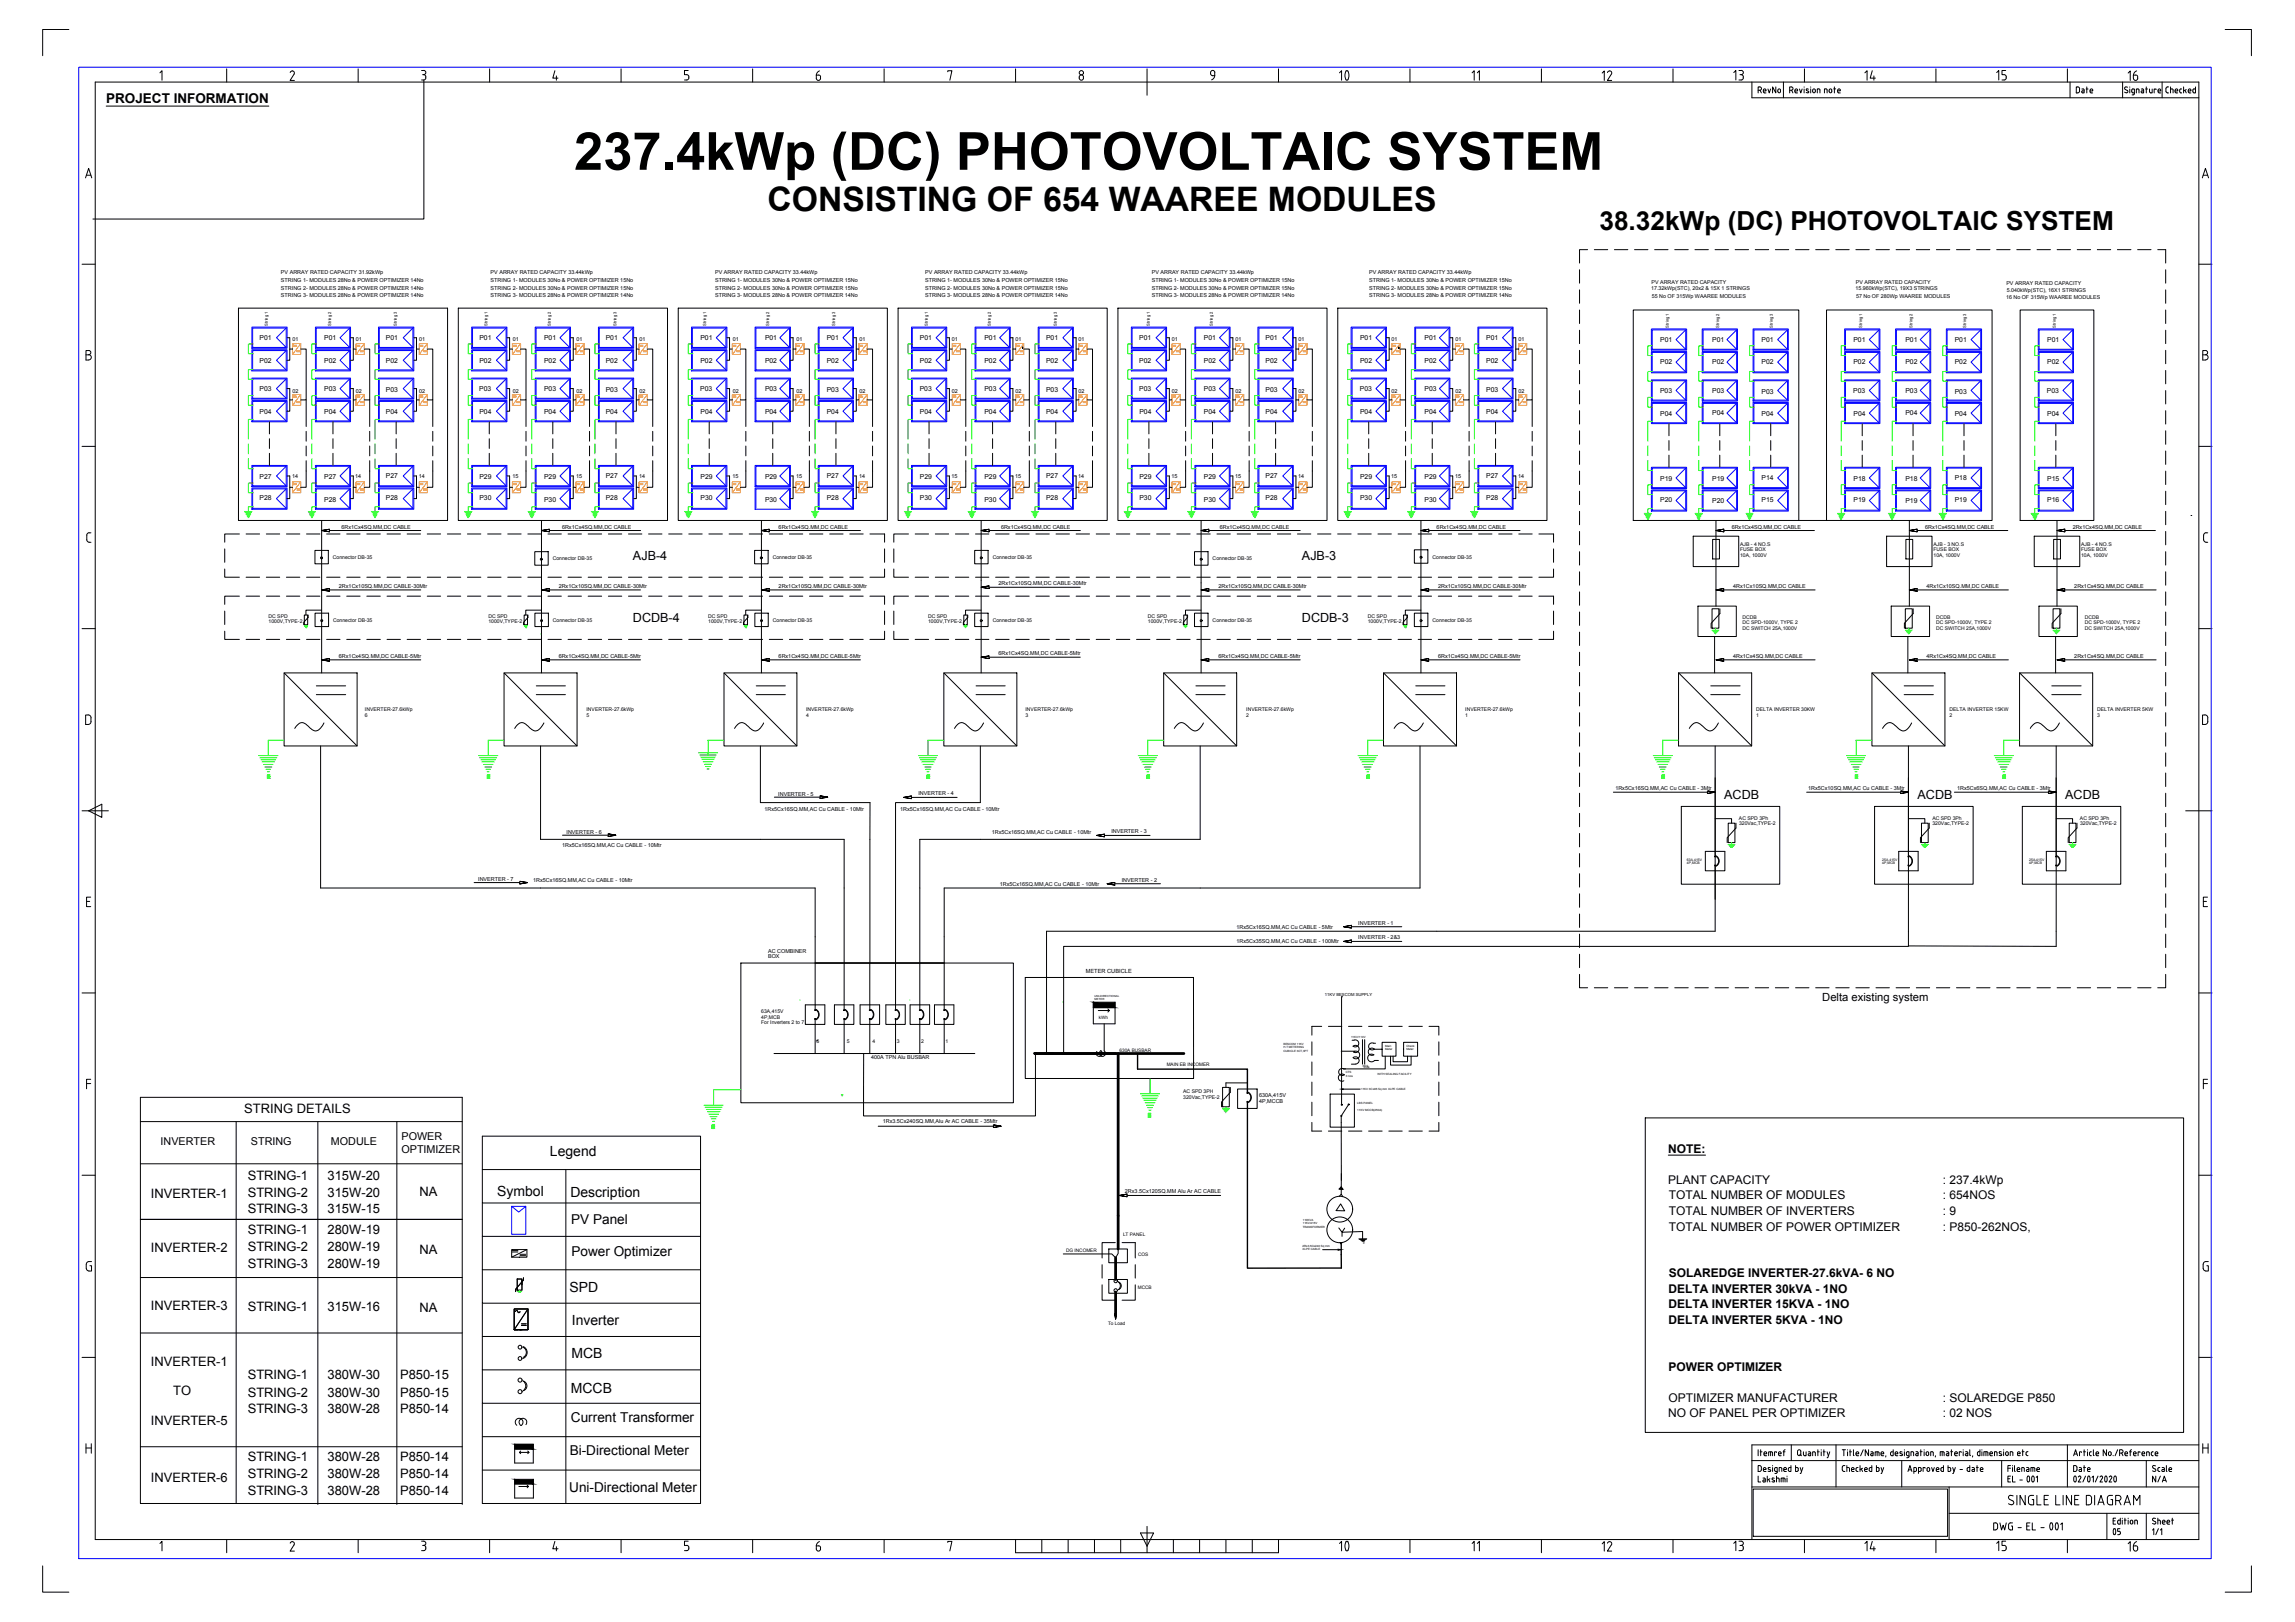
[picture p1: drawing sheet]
<svg xmlns="http://www.w3.org/2000/svg" width="841mm" height="594mm" viewBox="0 0 841 594" stroke-linecap="round" stroke-linejoin="round" font-family="sans-serif">
<defs><g id="words">
<text font-size="19.2" x="210.4" y="62.2">237.4kWp (DC) PHOTOVOLTAIC SYSTEM</text>
<text font-size="12.4" x="281.3" y="77.3">CONSISTING OF 654 WAAREE MODULES</text>
<text font-size="11" x="486.5" y="570.8">10</text>
<text font-size="10.6" x="486.5" y="32.1">10</text>
<text font-size="9.6" x="586.1" y="84.2">38.32kWp (DC) PHOTOVOLTAIC SYSTEM</text>
<text font-size="7.5" x="770.1" y="564.1">05</text>
<g font-size="7.1">
<text x="297.7" y="30.7">6</text>
<text x="586" y="30.7">12</text>
<text x="682.3" y="30.7">14</text>
<text x="730.6" y="30.7">15</text>
<text x="778.6" y="30.7">16</text>
<text x="297.7" y="569.4">6</text>
<text x="586" y="569.4">12</text>
<text x="682.3" y="569.4">14</text>
<text x="778.6" y="569.4">16</text>
</g>
<g font-size="6.6">
<text x="639.6" y="30.7" transform="rotate(-90 639.6 30.7)">13</text>
<text x="634.3" y="569">13</text>
<text x="730.6" y="569">15</text>
</g>
<g font-size="5.7">
<text x="542.9" y="30.7" transform="rotate(-90 542.9 30.7)">11</text>
<text x="542.9" y="569.4" transform="rotate(-90 542.9 569.4)">11</text>
</g>
<g font-size="5.3">
<text x="643.1" y="35.3">RevNo</text>
<text x="759.5" y="35.3">Date</text>
<text x="758.5" y="540.1">Date</text>
<text x="787.8" y="544">N/A</text>
</g>
<g font-size="5.1">
<text x="201.5" y="423.5">Legend</text>
<text x="182.2" y="438.2">Symbol</text>
<text x="209" y="438.4">Description</text>
<text x="208.7" y="473">SPD</text>
<text x="209.6" y="485.4">Inverter</text>
<text x="209.4" y="497.2">MCB</text>
<text x="209.2" y="510.1">MCCB</text>
</g>
<g font-size="5">
<text x="209.3" y="448.2">PV Panel</text>
<text x="209.4" y="459.9">Power Optimizer</text>
<text x="209.2" y="520.8">Current Transformer</text>
<text x="208.8" y="533">Bi-Directional Meter</text>
<text x="208.6" y="546.4">Uni-Directional Meter</text>
</g>
<text font-size="4.9" x="38.9" y="37.8">PROJECT INFORMATION</text>
<g font-size="4.7">
<text x="89.5" y="407.5">STRING DETAILS</text>
<text x="90.8" y="432">STRING-1</text>
<text x="120" y="432">315W-20</text>
<text x="153.7" y="438">NA</text>
<text x="55.3" y="438.8">INVERTER-1</text>
<text x="90.8" y="438.3">STRING-2</text>
<text x="120" y="438.3">315W-20</text>
<text x="90.8" y="444.4">STRING-3</text>
<text x="120" y="444.4">315W-15</text>
<text x="90.8" y="451.9">STRING-1</text>
<text x="120" y="451.9">280W-19</text>
<text x="55.3" y="458.7">INVERTER-2</text>
<text x="90.8" y="458.2">STRING-2</text>
<text x="120" y="458.2">280W-19</text>
<text x="153.7" y="459.4">NA</text>
<text x="90.8" y="464.3">STRING-3</text>
<text x="120" y="464.3">280W-19</text>
<text x="55.3" y="479.6">INVERTER-3</text>
<text x="90.8" y="480.3">STRING-1</text>
<text x="120" y="480.3">315W-16</text>
<text x="153.7" y="480.4">NA</text>
<text x="55.3" y="500.3">INVERTER-1</text>
<text x="90.8" y="505.2">STRING-1</text>
<text x="120" y="505.2">380W-30</text>
<text x="146.6" y="505.2">P850-15</text>
<text x="63.5" y="510.9">TO</text>
<text x="90.8" y="511.5">STRING-2</text>
<text x="120" y="511.5">380W-30</text>
<text x="146.6" y="511.5">P850-15</text>
<text x="55.3" y="521.9">INVERTER-5</text>
<text x="90.8" y="517.6">STRING-3</text>
<text x="120" y="517.6">380W-28</text>
<text x="146.6" y="517.6">P850-14</text>
<text x="90.8" y="535.1">STRING-1</text>
<text x="120" y="535.1">380W-28</text>
<text x="146.6" y="535.1">P850-14</text>
<text x="55.3" y="542.8">INVERTER-6</text>
<text x="90.8" y="541.4">STRING-2</text>
<text x="120" y="541.4">380W-28</text>
<text x="146.6" y="541.4">P850-14</text>
<text x="90.8" y="547.5">STRING-3</text>
<text x="120" y="547.5">380W-28</text>
<text x="146.6" y="547.5">P850-14</text>
</g>
<g font-size="4.6">
<text x="232" y="205.3">AJB-4</text>
<text x="477.1" y="205.3">AJB-3</text>
<text x="232" y="227.9">DCDB-4</text>
<text x="477.1" y="227.9">DCDB-3</text>
<text x="631.8" y="292.7">ACDB</text>
<text x="702.7" y="292.7">ACDB</text>
<text x="756.8" y="292.7">ACDB</text>
</g>
<g font-size="4.4">
<text x="611.3" y="422.1">NOTE:</text>
<text x="611.3" y="433.5">PLANT CAPACITY</text>
<text x="712" y="433.5">: 237.4kWp</text>
<text x="611.6" y="439.3">TOTAL NUMBER OF MODULES</text>
<text x="712" y="439.3">: 654NOS</text>
<text x="611.6" y="445">TOTAL NUMBER OF INVERTERS</text>
<text x="712" y="445">: 9</text>
<text x="611.6" y="450.7">TOTAL NUMBER OF POWER OPTIMIZER</text>
<text x="712" y="450.7">: P850-262NOS,</text>
<text x="611.5" y="467.8">SOLAREDGE INVERTER-27.6kVA- 6 NO</text>
<text x="611.4" y="473.5">DELTA INVERTER 30kVA - 1NO</text>
<text x="611.4" y="479.2">DELTA INVERTER 15KVA - 1NO</text>
<text x="611.4" y="484.9">DELTA INVERTER 5KVA - 1NO</text>
<text x="611.4" y="502">POWER OPTIMIZER</text>
<text x="611.5" y="513.4">OPTIMIZER MANUFACTURER</text>
<text x="712" y="513.4">: SOLAREDGE P850</text>
<text x="611.3" y="519.1">NO OF PANEL PER OPTIMIZER</text>
<text x="712" y="519.1">: 02 NOS</text>
</g>
<text font-size="4.1" x="667.8" y="366.6">Delta existing system</text>
<g font-size="4">
<text x="58.9" y="419.3">INVERTER</text>
<text x="92" y="419.3">STRING</text>
<text x="121.3" y="419.3">MODULE</text>
<text x="147.1" y="417.4">POWER</text>
<text x="147.1" y="422.3">OPTIMIZER</text>
</g>
<g font-size="2.5">
<text x="95.1" y="124.5">P01</text>
<text x="118.8" y="124.7">P01</text>
<text x="141.4" y="124.5">P01</text>
<text x="175.7" y="124.5">P01</text>
<text x="199.4" y="124.7">P01</text>
<text x="222" y="124.5">P01</text>
<text x="256.7" y="124.5">P01</text>
<text x="280.3" y="124.7">P01</text>
<text x="303" y="124.5">P01</text>
<text x="337.1" y="124.5">P01</text>
<text x="360.7" y="124.7">P01</text>
<text x="383.3" y="124.5">P01</text>
<text x="417.5" y="124.5">P01</text>
<text x="441.2" y="124.7">P01</text>
<text x="463.8" y="124.5">P01</text>
<text x="498.4" y="124.5">P01</text>
<text x="522.1" y="124.7">P01</text>
<text x="544.7" y="124.5">P01</text>
<text x="608.4" y="125.1">P01</text>
<text x="627.4" y="125.3">P01</text>
<text x="645.5" y="125.2">P01</text>
<text x="679.2" y="125.1">P01</text>
<text x="698.3" y="125.3">P01</text>
<text x="716.3" y="125.2">P01</text>
<text x="750.2" y="125.1">P01</text>
<text x="95.1" y="132.8">P02</text>
<text x="118.8" y="132.8">P02</text>
<text x="141.4" y="132.8">P02</text>
<text x="175.7" y="132.8">P02</text>
<text x="199.4" y="132.8">P02</text>
<text x="222" y="132.8">P02</text>
<text x="256.7" y="132.8">P02</text>
<text x="280.3" y="132.8">P02</text>
<text x="303" y="132.8">P02</text>
<text x="337.1" y="132.8">P02</text>
<text x="360.7" y="132.8">P02</text>
<text x="383.3" y="132.8">P02</text>
<text x="417.5" y="132.8">P02</text>
<text x="441.2" y="132.8">P02</text>
<text x="463.8" y="132.8">P02</text>
<text x="498.4" y="132.8">P02</text>
<text x="522.1" y="132.8">P02</text>
<text x="544.7" y="132.8">P02</text>
<text x="608.4" y="133.5">P02</text>
<text x="627.4" y="133.5">P02</text>
<text x="645.5" y="133.5">P02</text>
<text x="679.2" y="133.5">P02</text>
<text x="698.3" y="133.5">P02</text>
<text x="716.3" y="133.5">P02</text>
<text x="750.2" y="133.5">P02</text>
<text x="95.1" y="143.3">P03</text>
<text x="118.8" y="143.2">P03</text>
<text x="141.4" y="143.5">P03</text>
<text x="175.6" y="143.3">P03</text>
<text x="199.4" y="143.2">P03</text>
<text x="222" y="143.5">P03</text>
<text x="256.6" y="143.3">P03</text>
<text x="280.3" y="143.2">P03</text>
<text x="303" y="143.5">P03</text>
<text x="337" y="143.3">P03</text>
<text x="360.7" y="143.2">P03</text>
<text x="383.3" y="143.5">P03</text>
<text x="417.5" y="143.3">P03</text>
<text x="441.2" y="143.2">P03</text>
<text x="463.8" y="143.5">P03</text>
<text x="498.4" y="143.3">P03</text>
<text x="522.1" y="143.2">P03</text>
<text x="544.7" y="143.5">P03</text>
<text x="608.3" y="144">P03</text>
<text x="627.4" y="143.8">P03</text>
<text x="679.2" y="144">P03</text>
<text x="698.3" y="143.8">P03</text>
<text x="750.1" y="144">P03</text>
<text x="645.5" y="144.2">P03</text>
<text x="716.3" y="144.2">P03</text>
<text x="95.1" y="151.6">P04</text>
<text x="118.8" y="151.5">P04</text>
<text x="141.4" y="151.8">P04</text>
<text x="175.7" y="151.6">P04</text>
<text x="199.4" y="151.5">P04</text>
<text x="222" y="151.8">P04</text>
<text x="256.7" y="151.6">P04</text>
<text x="280.3" y="151.5">P04</text>
<text x="303" y="151.8">P04</text>
<text x="337.1" y="151.6">P04</text>
<text x="360.7" y="151.5">P04</text>
<text x="383.3" y="151.8">P04</text>
<text x="417.5" y="151.6">P04</text>
<text x="441.2" y="151.5">P04</text>
<text x="463.8" y="151.8">P04</text>
<text x="498.4" y="151.6">P04</text>
<text x="522.1" y="151.5">P04</text>
<text x="544.7" y="151.8">P04</text>
<text x="608.4" y="152.3">P04</text>
<text x="627.4" y="152.1">P04</text>
<text x="645.5" y="152.5">P04</text>
<text x="679.3" y="152.3">P04</text>
<text x="698.3" y="152.1">P04</text>
<text x="716.3" y="152.5">P04</text>
<text x="750.2" y="152.3">P04</text>
<text x="95.1" y="175.3">P27</text>
<text x="118.8" y="175.5">P27</text>
<text x="141.4" y="175.2">P27</text>
<text x="175.7" y="175.3">P29</text>
<text x="199.4" y="175.5">P29</text>
<text x="222" y="175.2">P27</text>
<text x="256.7" y="175.3">P29</text>
<text x="280.3" y="175.5">P29</text>
<text x="303" y="175.2">P27</text>
<text x="337.1" y="175.3">P29</text>
<text x="360.7" y="175.5">P29</text>
<text x="383.3" y="175.2">P27</text>
<text x="417.5" y="175.3">P29</text>
<text x="441.2" y="175.5">P29</text>
<text x="463.8" y="175.2">P27</text>
<text x="498.4" y="175.3">P29</text>
<text x="522.1" y="175.5">P29</text>
<text x="544.7" y="175.2">P27</text>
<text x="608.4" y="176">P19</text>
<text x="627.4" y="176.2">P19</text>
<text x="645.5" y="175.9">P14</text>
<text x="679.3" y="176">P18</text>
<text x="698.3" y="176.2">P18</text>
<text x="716.3" y="175.9">P18</text>
<text x="750.2" y="176">P15</text>
<text x="95.1" y="183.2">P28</text>
<text x="118.8" y="183.7">P28</text>
<text x="141.4" y="183.2">P28</text>
<text x="175.7" y="183.2">P30</text>
<text x="199.4" y="183.7">P30</text>
<text x="222" y="183.2">P28</text>
<text x="256.7" y="183.2">P30</text>
<text x="280.3" y="183.7">P30</text>
<text x="303" y="183.2">P28</text>
<text x="337.1" y="183.2">P30</text>
<text x="360.7" y="183.7">P30</text>
<text x="383.3" y="183.2">P28</text>
<text x="417.5" y="183.2">P30</text>
<text x="441.2" y="183.7">P30</text>
<text x="463.8" y="183.2">P28</text>
<text x="498.4" y="183.2">P30</text>
<text x="522.1" y="183.7">P30</text>
<text x="544.7" y="183.2">P28</text>
<text x="608.4" y="183.9">P20</text>
<text x="627.4" y="184.4">P20</text>
<text x="645.5" y="183.9">P15</text>
<text x="679.3" y="183.9">P19</text>
<text x="698.3" y="184.4">P19</text>
<text x="716.3" y="183.9">P19</text>
<text x="750.2" y="183.9">P16</text>
</g>
<text font-size="2.1" x="397.9" y="356.2">METER CUBICLE</text>
<g font-size="2">
<text x="103" y="100.4">PV ARRAY RATED CAPACITY 31.92kWp</text>
<text x="179.8" y="100.4">PV ARRAY RATED CAPACITY 33.44kWp</text>
<text x="262.1" y="100.4">PV ARRAY RATED CAPACITY 33.44kWp</text>
<text x="339.1" y="100.4">PV ARRAY RATED CAPACITY 33.44kWp</text>
<text x="422.1" y="100.4">PV ARRAY RATED CAPACITY 33.44kWp</text>
<text x="501.7" y="100.4">PV ARRAY RATED CAPACITY 33.44kWp</text>
<text x="103" y="103.1">STRING 1- MODULES 28No &amp; POWER OPTIMIZER 14No</text>
<text x="103" y="106.1">STRING 2- MODULES 28No &amp; POWER OPTIMIZER 14No</text>
<text x="179.8" y="103.1">STRING 1- MODULES 30No &amp; POWER OPTIMIZER 15No</text>
<text x="179.8" y="106.1">STRING 2- MODULES 30No &amp; POWER OPTIMIZER 15No</text>
<text x="262.1" y="103.1">STRING 1- MODULES 30No &amp; POWER OPTIMIZER 15No</text>
<text x="262.1" y="106.1">STRING 2- MODULES 30No &amp; POWER OPTIMIZER 15No</text>
<text x="339.1" y="103.1">STRING 1- MODULES 30No &amp; POWER OPTIMIZER 15No</text>
<text x="339.1" y="106.1">STRING 2- MODULES 30No &amp; POWER OPTIMIZER 15No</text>
<text x="422.1" y="103.1">STRING 1- MODULES 30No &amp; POWER OPTIMIZER 15No</text>
<text x="422.1" y="106.1">STRING 2- MODULES 30No &amp; POWER OPTIMIZER 15No</text>
<text x="501.7" y="103.1">STRING 1- MODULES 30No &amp; POWER OPTIMIZER 15No</text>
<text x="501.7" y="106.1">STRING 2- MODULES 30No &amp; POWER OPTIMIZER 15No</text>
<text x="605.1" y="106.4">17.32kWp(STC), 20x2 &amp; 15X 1 STRINGS</text>
<text x="605.2" y="104">PV ARRAY RATED CAPACITY</text>
<text x="680" y="106.4">15.960kWp(STC), 19X3 STRINGS</text>
<text x="680.1" y="104">PV ARRAY RATED CAPACITY</text>
<text x="735.3" y="104.4">PV ARRAY RATED CAPACITY</text>
<text x="735.4" y="106.8">5.040kWp(STC), 16X1 STRINGS</text>
<text x="103" y="108.8">STRING 3- MODULES 28No &amp; POWER OPTIMIZER 14No</text>
<text x="179.8" y="108.8">STRING 3- MODULES 28No &amp; POWER OPTIMIZER 14No</text>
<text x="262.1" y="108.8">STRING 3- MODULES 28No &amp; POWER OPTIMIZER 14No</text>
<text x="339.1" y="108.8">STRING 3- MODULES 28No &amp; POWER OPTIMIZER 14No</text>
<text x="422.1" y="108.8">STRING 3- MODULES 28No &amp; POWER OPTIMIZER 14No</text>
<text x="501.7" y="108.8">STRING 3- MODULES 28No &amp; POWER OPTIMIZER 14No</text>
<text x="605.3" y="109.2">55 No OF 315Wp WAAREE MODULES</text>
<text x="680.2" y="109.2">57 No OF 280Wp WAAREE MODULES</text>
<text x="735.1" y="109.6">16 No OF 315Wp WAAREE MODULES</text>
<text x="107.2" y="124.9">01</text>
<text x="130.4" y="124.9">01</text>
<text x="153.6" y="124.9">01</text>
<text x="187.9" y="124.9">01</text>
<text x="211.3" y="124.9">01</text>
<text x="234.3" y="124.9">01</text>
<text x="268.5" y="124.9">01</text>
<text x="291.9" y="124.9">01</text>
<text x="314.9" y="124.9">01</text>
<text x="348.8" y="124.9">01</text>
<text x="372.2" y="124.9">01</text>
<text x="395.2" y="124.9">01</text>
<text x="429.4" y="124.9">01</text>
<text x="452.8" y="124.9">01</text>
<text x="475.8" y="124.9">01</text>
<text x="509.9" y="124.9">01</text>
<text x="533.3" y="124.9">01</text>
<text x="556.5" y="124.9">01</text>
<text x="107.2" y="143.8">02</text>
<text x="130.4" y="143.8">02</text>
<text x="153.6" y="143.8">02</text>
<text x="187.9" y="143.8">02</text>
<text x="211.3" y="143.8">02</text>
<text x="234.3" y="143.8">02</text>
<text x="268.5" y="143.8">02</text>
<text x="291.9" y="143.8">02</text>
<text x="314.9" y="143.8">02</text>
<text x="348.8" y="143.8">02</text>
<text x="372.2" y="143.8">02</text>
<text x="395.2" y="143.8">02</text>
<text x="429.4" y="143.8">02</text>
<text x="452.8" y="143.8">02</text>
<text x="475.8" y="143.8">02</text>
<text x="509.9" y="143.8">02</text>
<text x="533.3" y="143.8">02</text>
<text x="556.5" y="143.8">02</text>
<text x="107" y="175.2">14</text>
<text x="130.2" y="175.2">14</text>
<text x="153.4" y="175.2">14</text>
<text x="187.8" y="175.2">15</text>
<text x="211.1" y="175.2">15</text>
<text x="234.2" y="175.2">14</text>
<text x="268.4" y="175.2">15</text>
<text x="291.7" y="175.2">15</text>
<text x="314.8" y="175.2">14</text>
<text x="348.7" y="175.2">15</text>
<text x="372" y="175.2">15</text>
<text x="395.1" y="175.2">14</text>
<text x="429.3" y="175.2">15</text>
<text x="452.6" y="175.2">15</text>
<text x="475.7" y="175.2">14</text>
<text x="509.8" y="175.2">15</text>
<text x="533.2" y="175.2">15</text>
<text x="556.3" y="175.2">14</text>
<text x="125.1" y="193.8">6Rx1Cx4SQ.MM,DC CABLE</text>
<text x="206" y="193.8">6Rx1Cx4SQ.MM,DC CABLE</text>
<text x="285.3" y="193.8">6Rx1Cx4SQ.MM,DC CABLE</text>
<text x="366.8" y="193.8">6Rx1Cx4SQ.MM,DC CABLE</text>
<text x="447" y="193.8">6Rx1Cx4SQ.MM,DC CABLE</text>
<text x="526.5" y="193.8">6Rx1Cx4SQ.MM,DC CABLE</text>
<text x="634.6" y="193.8">6Rx1Cx4SQ.MM,DC CABLE</text>
<text x="705.5" y="193.8">6Rx1Cx4SQ.MM,DC CABLE</text>
<text x="759.6" y="193.8">2Rx1Cx4SQ.MM,DC CABLE</text>
<text x="124.2" y="215.4">2Rx1Cx10SQ.MM,DC CABLE-30Mtr</text>
<text x="204.7" y="215.4">2Rx1Cx10SQ.MM,DC CABLE-30Mtr</text>
<text x="285.3" y="215.4">2Rx1Cx10SQ.MM,DC CABLE-30Mtr</text>
<text x="365.9" y="214.4">2Rx1Cx10SQ.MM,DC CABLE-30Mtr</text>
<text x="446.5" y="215.4">2Rx1Cx10SQ.MM,DC CABLE-30Mtr</text>
<text x="527.1" y="215.4">2Rx1Cx10SQ.MM,DC CABLE-30Mtr</text>
<text x="635.2" y="215.4">4Rx1Cx10SQ.MM,DC CABLE</text>
<text x="706" y="215.4">4Rx1Cx10SQ.MM,DC CABLE</text>
<text x="760.2" y="215.4">2Rx1Cx4SQ.MM,DC CABLE</text>
<text x="365.9" y="239.9">6Rx1Cx4SQ.MM,DC CABLE-5Mtr</text>
<text x="124.2" y="240.9">6Rx1Cx4SQ.MM,DC CABLE-5Mtr</text>
<text x="204.7" y="240.9">6Rx1Cx4SQ.MM,DC CABLE-5Mtr</text>
<text x="285.3" y="240.9">6Rx1Cx4SQ.MM,DC CABLE-5Mtr</text>
<text x="446.5" y="240.9">6Rx1Cx4SQ.MM,DC CABLE-5Mtr</text>
<text x="527.1" y="240.9">6Rx1Cx4SQ.MM,DC CABLE-5Mtr</text>
<text x="635.2" y="240.9">4Rx1Cx4SQ.MM,DC CABLE</text>
<text x="706" y="240.9">4Rx1Cx4SQ.MM,DC CABLE</text>
<text x="760.2" y="240.9">2Rx1Cx4SQ.MM,DC CABLE</text>
<text x="285.2" y="291.4">INVERTER - 5</text>
<text x="336.6" y="291.3">INVERTER - 4</text>
<text x="592" y="289.3">1Rx5Cx16SQ.MM,AC Cu CABLE - 3Mtr</text>
<text x="662.7" y="289.3">1Rx5Cx10SQ.MM,AC Cu CABLE - 3Mtr</text>
<text x="717.3" y="289.3">1Rx5Cx6SQ.MM,AC Cu CABLE - 3Mtr</text>
<text x="280.1" y="297">1Rx5Cx16SQ.MM,AC Cu CABLE - 10Mtr</text>
<text x="329.8" y="297">1Rx5Cx16SQ.MM,AC Cu CABLE - 10Mtr</text>
<text x="207.6" y="305.4">INVERTER - 6</text>
<text x="363.4" y="305.5">1Rx5Cx16SQ.MM,AC Cu CABLE - 10Mtr</text>
<text x="407.3" y="305.2">INVERTER - 3</text>
<text x="206" y="310.3">1Rx5Cx16SQ.MM,AC Cu CABLE - 10Mtr</text>
<text x="175.2" y="322.7">INVERTER - 7</text>
<text x="195.4" y="323">1Rx5Cx16SQ.MM,AC Cu CABLE - 10Mtr</text>
<text x="411.1" y="322.9">INVERTER - 2</text>
<text x="366.4" y="324.4">1Rx5Cx16SQ.MM,AC Cu CABLE - 10Mtr</text>
<text x="453.1" y="340.2">1Rx5Cx16SQ.MM,AC Cu CABLE - 5Mtr</text>
<text x="497.8" y="338.8">INVERTER - 1</text>
<text x="453.1" y="345.3">1Rx5Cx35SQ.MM,AC Cu CABLE - 100Mtr</text>
<text x="497.8" y="344">INVERTER - 2&amp;3</text>
<text x="281.5" y="348.9">AC COMBINER</text>
<text x="281.5" y="350.7">BOX</text>
<text x="319.2" y="387.9">400A TPN Alu BUSBAR</text>
<text x="461.4" y="401.8">630A,415V</text>
<text x="461.4" y="403.8">4P,MCCB</text>
<text x="323.5" y="411.4">1Rx3.5Cx240SQ.MM,Alu Ar AC CABLE - 35Mtr</text>
<text x="412.3" y="436.9">2Rx3.5Cx120SQ.MM Alu Ar AC CABLE</text>
</g>
<g font-size="1.9">
<text x="637.7" y="199.8">AJB - 4 NO.S</text>
<text x="637.7" y="202">FUSE BOX</text>
<text x="708.5" y="199.8">AJB - 3 NO.S</text>
<text x="708.5" y="202">FUSE BOX</text>
<text x="762.6" y="199.8">AJB - 4 NO.S</text>
<text x="762.6" y="202">FUSE BOX</text>
<text x="122" y="204.8">Connector DB-35</text>
<text x="202.6" y="205.3">Connector DB-35</text>
<text x="283.2" y="204.8">Connector DB-35</text>
<text x="363.8" y="204.8">Connector DB-35</text>
<text x="444.4" y="205.3">Connector DB-35</text>
<text x="524.9" y="204.6">Connector DB-35</text>
<text x="637.7" y="204.1">10A, 1000V</text>
<text x="708.5" y="204.1">10A, 1000V</text>
<text x="762.6" y="204.1">10A, 1000V</text>
<text x="98.4" y="226.2">DC SPD</text>
<text x="122.1" y="227.8">Connector DB-35</text>
<text x="179" y="226.2">DC SPD</text>
<text x="202.6" y="227.8">Connector DB-35</text>
<text x="259.5" y="226.2">DC SPD</text>
<text x="283.2" y="227.8">Connector DB-35</text>
<text x="340.1" y="226.2">DC SPD</text>
<text x="363.8" y="227.8">Connector DB-35</text>
<text x="420.7" y="226.2">DC SPD</text>
<text x="444.4" y="227.8">Connector DB-35</text>
<text x="501.2" y="226.2">DC SPD</text>
<text x="524.9" y="227.8">Connector DB-35</text>
<text x="98.4" y="228.3">1000V,TYPE-2</text>
<text x="179" y="228.3">1000V,TYPE-2</text>
<text x="259.5" y="228.3">1000V,TYPE-2</text>
<text x="340.1" y="228.3">1000V,TYPE-2</text>
<text x="420.7" y="228.3">1000V,TYPE-2</text>
<text x="501.2" y="228.3">1000V,TYPE-2</text>
<text x="133.7" y="260.3">INVERTER-27.6kWp</text>
<text x="133.7" y="262.5">6</text>
<text x="214.9" y="260.3">INVERTER-27.6kWp</text>
<text x="214.9" y="262.5">5</text>
<text x="295.4" y="260.3">INVERTER-27.6kWp</text>
<text x="295.4" y="262.5">4</text>
<text x="375.8" y="260.3">INVERTER-27.6kWp</text>
<text x="375.8" y="262.5">3</text>
<text x="456.7" y="260.3">INVERTER-27.6kWp</text>
<text x="456.7" y="262.5">2</text>
<text x="537" y="260.3">INVERTER-27.6kWp</text>
<text x="537" y="262.5">1</text>
<text x="643.6" y="260.3">DELTA INVERTER 30KW</text>
<text x="643.6" y="262.5">1</text>
<text x="714.4" y="260.3">DELTA INVERTER 15KW</text>
<text x="714.4" y="262.5">2</text>
<text x="768.5" y="260.3">DELTA INVERTER 5KW</text>
<text x="768.5" y="262.5">3</text>
<text x="637.3" y="300.4">AC SPD 3Ph</text>
<text x="637.3" y="302.3">320Vac,TYPE-2</text>
<text x="708.1" y="300.4">AC SPD 3Ph</text>
<text x="708.2" y="302.3">320Vac,TYPE-2</text>
<text x="762.2" y="300.4">AC SPD 3Ph</text>
<text x="762.3" y="302.3">320Vac,TYPE-2</text>
<text x="278.9" y="370.9">63A,415V</text>
<text x="278.9" y="373.1">4P,MCB</text>
<text x="278.9" y="375.1">For Inverters 2 to 7</text>
<text x="299.3" y="382.2">6</text>
<text x="310.3" y="382.2">5</text>
<text x="319.7" y="382.2">4</text>
<text x="328.7" y="382.2">3</text>
<text x="337.6" y="382.2">2</text>
<text x="346.4" y="382.2">1</text>
<text x="433.6" y="400.3">AC SPD 3PH</text>
<text x="433.6" y="402.4">320Vac,TYPE-2</text>
</g>
<g font-size="1.8">
<text x="638.5" y="226.6">DCDB</text>
<text x="709.6" y="226.6">DCDB</text>
<text x="764" y="226.6">DCDB</text>
<text x="638.5" y="228.7">DC SPD-1000V, TYPE 2</text>
<text x="638.5" y="230.9">DC SWITCH 25A,1000V</text>
<text x="709.6" y="228.7">DC SPD-1000V, TYPE 2</text>
<text x="709.6" y="230.9">DC SWITCH 25A,1000V</text>
<text x="764" y="228.7">DC SPD-1000V, TYPE 2</text>
<text x="764" y="230.9">DC SWITCH 25A,1000V</text>
</g>
<g font-size="1.7">
<text x="402.7" y="373.1">kWh</text>
<text x="410.2" y="385.1">630A BUSBAR</text>
<text x="427.5" y="390.3">MAIN EB INCOMER</text>
<text x="411.5" y="452.8">LT PANEL</text>
<text x="390.7" y="458.6">DG INCOMER</text>
<text x="417" y="459.9">COS</text>
<text x="417" y="472.1">MCCB</text>
<text x="406.1" y="485.3">To Load</text>
</g>
<g font-size="1.5">
<text x="98.2" y="119.3" transform="rotate(-90 98.2 119.3)">String 1</text>
<text x="121.3" y="119.3" transform="rotate(-90 121.3 119.3)">String 2</text>
<text x="145.4" y="119.3" transform="rotate(-90 145.4 119.3)">String 3</text>
<text x="178.7" y="119.3" transform="rotate(-90 178.7 119.3)">String 1</text>
<text x="201.8" y="119.3" transform="rotate(-90 201.8 119.3)">String 2</text>
<text x="225.9" y="119.3" transform="rotate(-90 225.9 119.3)">String 3</text>
<text x="258.8" y="119.3" transform="rotate(-90 258.8 119.3)">String 1</text>
<text x="281.9" y="119.3" transform="rotate(-90 281.9 119.3)">String 2</text>
<text x="306" y="119.3" transform="rotate(-90 306 119.3)">String 3</text>
<text x="340" y="119.3" transform="rotate(-90 340 119.3)">String 1</text>
<text x="363.1" y="119.3" transform="rotate(-90 363.1 119.3)">String 2</text>
<text x="387.3" y="119.3" transform="rotate(-90 387.3 119.3)">String 3</text>
<text x="421.3" y="119.3" transform="rotate(-90 421.3 119.3)">String 1</text>
<text x="444.4" y="119.3" transform="rotate(-90 444.4 119.3)">String 2</text>
<text x="611.6" y="120" transform="rotate(-90 611.6 120)">String 1</text>
<text x="630.1" y="120" transform="rotate(-90 630.1 120)">String 2</text>
<text x="649.6" y="120" transform="rotate(-90 649.6 120)">String 3</text>
<text x="682.4" y="120" transform="rotate(-90 682.4 120)">String 1</text>
<text x="700.9" y="120" transform="rotate(-90 700.9 120)">String 2</text>
<text x="720.5" y="120" transform="rotate(-90 720.5 120)">String 3</text>
<text x="753.3" y="120" transform="rotate(-90 753.3 120)">String 1</text>
<text x="485.5" y="364.9">11KV BESCOM SUPPLY</text>
</g>
<g font-size="1.3">
<text x="618.2" y="315.2">63A,415V</text>
<text x="618.2" y="316.5">4P,MCB</text>
<text x="689.8" y="315.2">25A,415V</text>
<text x="689.8" y="316.5">4P,MCB</text>
<text x="743.6" y="315.2">25A,415V</text>
<text x="743.6" y="316.5">4P,MCB</text>
</g>
<g font-size="1.1">
<text x="470.3" y="382.7">BESCOM 11KV</text>
<text x="470.3" y="384">H.T METERING</text>
<text x="495.1" y="380.3">11KV/110V</text>
<text x="507.6" y="383.6">Main</text>
<text x="515.4" y="383.6">Check</text>
<text x="470.3" y="385.1">CUBICLE 3CT,3PT</text>
<text x="507.6" y="384.5">Meter</text>
<text x="515.4" y="384.5">Meter</text>
<text x="493.2" y="393.1">CTS</text>
<text x="493.2" y="394.4">3 nos</text>
<text x="499.4" y="390.7">PTS</text>
<text x="499.7" y="391.3">3nos</text>
<text x="504.8" y="393.7">WITH SEALING FACILITY</text>
<text x="498.8" y="399.1">11KV 3Cx95 Sq mm XLPE CABLE</text>
<text x="497.4" y="404.4">LBS PANEL</text>
<text x="497.4" y="406.9">11KV MCCB(250A)</text>
<text x="477.4" y="447.3">110KVA</text>
<text x="477.4" y="448.5">11KV/415V</text>
<text x="477.4" y="449.7">TRANSFORMER</text>
<text x="499.5" y="455.7">E</text>
<text x="477.4" y="456.8">2Rx3.5Cx240 Sq mm</text>
<text x="477.4" y="458">XLPE CABLE</text>
</g>
<g font-size="1">
<text x="401.1" y="365.1">UNI-DIRECTIONAL</text>
<text x="401.1" y="366.4">METER</text>
</g>
</g></defs>
<!-- layer: Title Block -->
<g fill="none" stroke="#000" stroke-width=".37">
<path d="M25.2 10.8h-9.6v9.6M815.4 10.8h9.6v9.6M34.9 30.1h770.9v533.8h-770.9zM58.6 26.7l.8-.8v3.5M83.1 25.2v4.9M107.1 26l.7 .4v.7M107.1 26l-.8 .6M107.8 27.2l-1.5 2.3h1.6M131.2 25.2v4.9M154.5 25.8h.8M154.9 27.3h.4M155.3 25.8a.78 .78 0 0 1 .8 .8 .78 .78 0 0 1-.8 .7"/>
<path d="M155.3 27.3a.99 .99 0 0 1 .8 1 .99 .99 0 0 1-.8 1h-.8M179.4 25.2v4.9M203.3 25.9l-.7 2.7h1.9M203.9 27.8v1.6M227.6 25.2v4.9M252.2 25.8h-1.4v1.5l1.2 .1 .4 .7M252.4 28.2v.3M252.4 28.5l-.4 .7-1.2 .1M275.8 25.2v4.9M324 25.2v4.9M347.3 26.3v-.4h1.5l-.7 3.5M372.2 25.2v4.9"/>
<path d="M395.7 27.7a.86 .86 0 0 1 1.2 .1 .86 .86 0 0 1-.1 1.2 .86 .86 0 0 1-1.2-.1zM420.3 25.2v9.7M445.1 27.7h-.7a.91 .91 0 0 1-.8-1.3 .91 .91 0 0 1 1.5-.1v1.7l-.4 .8-.7 .4M468.5 25.2v4.9M516.7 25.2v4.9M564.9 25.2v4.9M613.1 25.2v4.9M642 35.8h163.8M655.8 33.1h.7a.61 .61 0 0 0 .6-.7 .61 .61 0 0 0-.7-.6h-.6v2.2M656.6 33.1l.4 .9M657.7 33.1v.6M657.8 33l.5-.4 .5 .4"/>
<path d="M657.8 33.6l.3 .4M658.1 34h.6M658.7 33.1v.2h-1M659.4 32.6l.5 1.4 .5-1.4M661.1 31.8v.2M661.1 32.6v1.4M661.3 25.2v4.9M662.7 33.4l.1 .1a.5 .5 0 0 1-.3 .6 .5 .5 0 0 1-.6-.2M662.7 32.7l-.8 .1 .8 .6M663.5 31.8v.2M663.5 32.6v1.4M664.3 32.8l.5-.2 .4 .2-.2 1.1-.7-.1z"/>
<path d="M666 34v-1.4l.9 .2v1.2M668.6 34v-1.4l.9 .2 .1 1.2M670.3 33.1v.4M670.3 33l.5-.4 .5 .4-.2 .9h-.5l-.3-.4M672 32.6h.7M672.2 31.8v2.2M673.4 33.1v.6M673.5 33.6l.3 .4M673.5 33l.4-.4 .5 .4M673.8 34h.6M674.4 33.1v.2h-1M709.4 25.2v4.9"/>
<path d="M757.6 25.2v4.9M777.8 30.1v5.7M779.5 33.1a.61 .61 0 0 1 0 .9 .61 .61 0 0 1-.9-.2M780.5 32.6v1.4M781.2 33l.1 .8 .3 .2M781.6 32.6h.6v1.7l-.2 .4-.7 .1M781.6 34h.6M783.4 32.6h-.5v1.4M783.9 33v1M785 33.3h.6M785 33.3l-.4 .3 .4 .4M785.6 33v1h-.6"/>
<path d="M786.5 31.8v2.2M787.7 32.6v1M787.8 33.6l.4 .4M788.7 32.6v1.4h-.6M790.1 32.8v-.2h-.7v1.4M790.8 33.3h1v-.5l-.7-.2-.3 1.1M790.9 33.6l.3 .4M791.2 34h.6M792.3 30.1v5.7M793.8 33.5l.5 .5M794.3 34h.4M794.7 31.8l-.9 .3-.1 1.4"/>
<path d="M795.4 31.8v2.2M795.4 32.6h.5M795.9 32.6l.4 .2v1.2M797.1 33.1v.6M797.1 33l.5-.4 .5 .4-.1 .3h-.9M797.1 33.6l.4 .4M797.4 34h.6M799.2 34h.3M799.2 32.6h.3M799.2 32.6l-.4 .4 .1 .8 .3 .2M800.2 31.8v2.2M800.7 33.1l.5 .9"/>
<path d="M801.2 32.8l-1 .5M801.9 33.3h1l-.1-.5-.4-.2-.4 .2-.1 .8 .4 .4M802.3 34h.6M803.6 33v.6M803.6 33.6l.4 .4M804 32.6h.6M804 32.6l-.4 .4M804.6 31.8v2.2h-.6M31.3 65.2l1.2-3.5 1.1 3.5M31.7 64.2h1.6M807.1 65.2l1.1-3.5 1.1 3.5M807.4 64.2h1.6"/>
<path d="M30.1 96.8h4.8M805.8 96.8h4.8M31.5 128.4h1a.78 .78 0 0 1 .8 .7 .78 .78 0 0 1-.8 .8 .95 .95 0 0 1 1 1 .95 .95 0 0 1-1 .9l-1 .1zM31.5 130h1M807.2 128.4h1a.78 .78 0 0 1 .8 .7 .78 .78 0 0 1-.8 .8 .95 .95 0 0 1 1 1 .95 .95 0 0 1-1 .9l-1 .1zM807.2 130h1M30.1 163.5h4.8M805.8 163.5h4.8M32.7 198.6h.6M32.7 195.2h.6M32.7 195.1l-.8 .5-.1 2.1 .3 .6 .6 .3M807.5 196v1.7"/>
<path d="M807.6 197.7l.5 .8 .9 .1M809 195.2a1.09 1.09 0 0 0-1.4 .4v.4M30.1 230.3h4.8M805.8 230.3h4.8M31.4 261.9a1.57 1.57 0 0 1 1.8 .4l.2 2-.2 .6a1.66 1.66 0 0 1-1.8 .4zM808 261.9h-.9v3.4h.9M808 261.8l.6 .2 .4 .6 .1 1.7-.2 .6-.9 .4M30.1 297h9.6M32.5 297l4.8-2.4v4.8zM801 297h9.6M31.7 330.2h1.2M33.2 328.6h-1.5v3.5h1.5"/>
<path d="M807.4 330.2h1.2M809 328.6h-1.6v3.5h1.6M30.1 363.7h4.8M805.8 363.7h4.8M31.7 396.9h1.5M33.2 395.3h-1.5v3.5M807.4 396.9h1.6M809 395.3h-1.6v3.5M30.1 430.4h4.8M805.8 430.4h4.8M32.6 462.1h.9M32.6 462.1l-.7 .2a2.71 2.71 0 0 0-.2 2.6l.9 .6"/>
<path d="M32.9 463.6h.6v1.9h-.9M807.4 463v1.6M808.7 463.6h.6v1.9l-1.3-.1-.6-.9M809.3 462.1h-1a.95 .95 0 0 0-.9 .9M30.1 497.2h4.8M805.8 497.2h4.8M31.5 528.8v3.5M31.5 530.4h2M33.5 528.8v3.5M642 535h163.8M644.3 531v2.2M645 531.7h.7"/>
<path d="M645.2 531v2.2M645.5 537.4l-.4-.6h-.8v2.1l1-.1 .2-1.3M646.2 538v.6M646.2 538l.5-.5 .5 .5M646.2 538.6l.2 .3h.8M646.4 532.5h1v-.6l-.5-.2-.4 .2-.1 .9 .4 .3M646.8 533.2h.6M647.2 538v.2h-1M648 538.1l.7 .3M648.1 533.2v-1.5l1.4 .2 .1 1.3M648.7 538.3l.1 .1a.5 .5 0 0 1-.3 .6 .5 .5 0 0 1-.6-.2M648.8 537.6h-.8l.1 .4"/>
<path d="M648.9 531.7v1.5M649.6 536.8v.1M649.6 537.5v1.4M650.3 537.9v.6M650.3 537.9l.2-.3 .8-.1v1.7l-.4 .4M650.3 538.5l.4 .4M650.4 539.7h.4M650.7 538.9h.6M651 532v-.3h-.7v1.5M651.7 532.5h1l-.1-.6-.4-.2-.4 .2v1.1l.3 .1M652.1 533.2h.6M653 537.9l-.2-.3-.8-.1v1.4"/>
<path d="M653 537.9v1M653.4 531.7h.7M654.2 531l-.5 .5v1.7M654.6 538v.2h-.9M654.7 538l-.5-.5-.5 .5v.8l.9 .1M655.3 537.9v.6M655.4 538.5l.4 .4M656.3 536.8v2.1h-.5M656.3 537.5l-.7 .1-.2 .3M656.4 529.2v5.8M658 536.8v2.1h.6M658 537.5h.6"/>
<path d="M658.6 537.5l.4 .4M659 537.9l-.1 .8-.3 .2M659.6 532.7l.6 .5M659.7 537.5l.5 1.4M659.9 531.6v1M659.9 531.6a.61 .61 0 0 0-.6-.6 .61 .61 0 0 0-.6 .6v1a.61 .61 0 0 0 .6 .5 .61 .61 0 0 0 .6-.6M660.7 537.5l-.8 2.2h-.2M660.9 531.7l.1 1.2 .3 .2M661.9 531.7v1.5h-.6M662.7 531.7l.6 .1 .2 .4v1h-.5M663 532.5h.5M663 532.4l-.4 .4 .4 .3"/>
<path d="M664.3 533.2v-1.5l.9 .2v1.3M666 531.7h.7M666.2 531v2.2M667.4 531v.1M667.4 531.7v1.5M668.1 531.7h.7M668.4 531v2.2M669.6 531.7l.4 1.5M670.5 531.7l-.7 2.2h-.2M672.8 529.2v15.4M675.1 531h1.2M675.7 538.9h.4"/>
<path d="M675.7 531v2.2M676.1 536.8l-.7 .1-.3 .4 .1 1.3 .5 .3M676.8 536.8v2.1M676.8 537.5h.5M677.1 531v.1M677.1 531.7v1.5M677.4 537.5l.4 .4M677.8 531.7h.7M677.8 537.9v1M678 531v2.2M678.5 538l.5-.5 .5 .5M678.5 538v.8l.9 .1"/>
<path d="M679.2 531v1.9l.2 .2M679.4 538v.2h-.9M680.1 532.5h1v-.6l-.4-.2-.4 .2-.1 .9 .3 .3M680.1 537.9l.1 .8 .4 .2M680.5 533.2h.6M680.6 538.9h.3M680.9 537.5l-.5 .1-.2 .3M681.6 536.8v2.1M682.1 538l.5 .9M682.6 537.8l-1 .4M682.8 531l-1 2.2M683.3 538v.6"/>
<path d="M683.3 538l.5-.5 .5 .5M683.3 538.6l.4 .3M683.7 538.9h.5M684.2 538v.2h-.9M684.8 531v2.2l-1.3-2.2v2.2M685 537.9l.1 .8 .3 .2M685.6 531.7l.6 .1 .2 .4M685.9 536.8v2.1h-.5M685.9 537.5l-.7 .1-.2 .3M686.4 532.2v1h-.6M686.4 532.5l-.9 .1 .3 .5M687.2 533.2v-1.5l1.4 .2v1.3"/>
<path d="M687.6 536.8v2.1h.6M687.6 537.5l.8 .1 .2 .3M687.9 531.7v1.5M688.6 537.9v.8l-.4 .2M689.3 532.5h1l-.1-.6-.4-.2-.4 .2-.1 .9 .4 .3M689.3 537.5l.5 1.4M689.7 533.2h.6M690.3 537.5l-.8 2.2h-.2M691.1 533.2l-.1 .5M692.8 532.2v.6M692.8 532.7l.4 .4M693.8 531v2.2h-.6"/>
<path d="M693.8 531.7l-.8 .1-.2 .4M694.5 532.5h1l-.1-.6-.4-.2-.4 .2v1.1l.3 .1M694.9 533.2h.6M696.3 532.3l.8 .3a.5 .5 0 0 1-.2 .6 .5 .5 0 0 1-.7-.2M696.9 535v9.6M697.1 531.8h-.8l.1 .4M697.9 531v.1M697.9 531.7v1.5M698.6 532.1v.7M698.6 532.1l.2-.3 .8-.1v1.8l-.4 .4M698.6 532.7l.4 .4M698.7 533.9h.4"/>
<path d="M699 533.2h.6M699.2 538.9l.7-2.1 .7 2.1M699.4 538.4h1M700.3 533.2v-1.5l.9 .2 .1 1.3M701.4 538.9h.5M701.9 537.5h-.5v2.2M701.9 537.5l.4 .4M702.1 531.7l.6 .1 .2 .3v1.1h-.6M702.3 537.9v.8l-.4 .2M702.9 532.4l-.9 .2 .3 .5M703 538.9h.6M703.6 531.7h.8"/>
<path d="M703.9 531v2.2M704 537.9v.8l-.4 .2M704 537.9l-.2-.3-.8-.1v2.2M705.1 531v.1M705.1 531.7v1.5M705.5 537.8v-.3h-.8v1.4M705.9 531.9l.4-.2 .4 .2-.1 1.2-.7-.2zM706.2 538v.5M706.2 538l.5-.5 .5 .5M706.2 538.5l.5 .4 .5-.4M707.2 538v.5M707.9 537.5l.4 1.4 .5-1.4"/>
<path d="M708 531.7h-.5v1.5M708.1 531.7l.3 .2 .1 1.3M709.3 533.2l-.1 .5M709.6 538l.1 .9h.8M709.6 538l.4-.5 .5 .5M710.5 538v.2h-.9M711 533.2v-1.5l1.4 .2v1.3M711.3 537.9l.1 .8 .3 .2M711.7 531.7v1.5M712.2 536.8v2.1h-.5M712.2 537.5l-.7 .1-.2 .3M713.3 531.7h.4"/>
<path d="M713.7 531.7l.4 .2v1.3h-.6M713.9 536.8v2.1h.5M713.9 537.5l.8 .1 .2 .3M714.1 532.4l-.8 .2 .3 .5M714.9 537.9l-.1 .8-.3 .2M714.9 531.7h.7M715.1 531v2.2M715.6 537.5l.4 1.4M716.5 537.5l-.7 2.2h-.2M716.7 533.2h.6M717.3 532.2v.2h-1M717.3 532.2l-.2-.4-.7 .1-.1 .9 .4 .3"/>
<path d="M718.2 538.2h1M718.7 532v-.3h-.7v1.5M719.4 531v.1M719.4 531.7v1.5M720.3 531.7l.6 .1 .2 .3v1.1h-.6M720.9 537.9v.6M720.9 538.5l.4 .4M721.1 532.4l-.9 .2 .3 .5M721.8 536.8v2.1h-.5M721.8 537.5l-.7 .1-.2 .3M721.8 531v1.9M721.9 532.9l.2 .2"/>
<path d="M722.7 537.5l.6 .1 .2 .3M722.9 533.2l-.1 .5M723.5 537.9v1l-.8-.1 .1-.5 .7-.1M724.3 537.5h.7M724.5 536.8v2.1M725.6 531v2.2h-.5M725.6 531.7l-.7 .1-.3 .3 .1 .8 .4 .2M725.7 538v.6M725.7 538l.5-.5 .5 .5M725.7 538.6l.4 .3M726.1 538.9h.6M726.3 531v.1"/>
<path d="M726.3 531.7v1.5M726.7 538v.2h-1M727 533.2v-1.5l1.3 .1 .2 1.4M727.8 531.7v1.5M729.2 532.4h.9v-.5l-.4-.2-.4 .2-.1 .9 .4 .3M729.5 533.2h.6M730.9 533.2v-1.5l.9 .2v1.3M732.7 532.3l.8 .3a.5 .5 0 0 1-.3 .6 .5 .5 0 0 1-.6-.2M732.9 531.7l.5 .1M732.9 531.7l-.3 .2 .1 .3M733.5 535v9.6M734.2 531v.1"/>
<path d="M734.2 531.7v1.4M735 532.2v.5M735 532.2l.5-.5 .5 .5-.3 .9h-.5l-.2-.4M735.8 537.8h1M736.7 533.1v-1.4l.9 .2v1.2M736.8 536.8h-1v2.1M737.5 536.8v.1M737.5 537.5v1.4M738.2 536.8l.1 1.9 .2 .2M739.2 538l.2 .9h.8M739.2 538l.5-.5 .5 .5M739.3 532.4h1l-.2-.6-.7 .1-.1 .9 .2 .3h.8"/>
<path d="M740.2 538v.2h-1M741 531.7h.7M741.2 531v2.1M741.8 537.9l-.2-.3-.7-.1v1.4M741.8 537.9v1M742.5 532.1v.6M742.5 532.7l.7 .4M742.7 537.5l.6 .1 .2 .3M743.2 531.7l-.5 .1-.2 .3M743.5 537.9v1l-.9-.1 .2-.5 .7-.1M745 537.5v1.4M745.7 537.9l-.2-.3-1.3-.1v1.4"/>
<path d="M745.7 537.9v1M746.4 538v.6M746.4 538.6l.2 .3h.8M746.4 538l.5-.5 .5 .5M747.4 538v.2h-1M757.6 529.2v15.4M759.9 533.2l.7-2.2 .7 2.2M760.1 532.6h1M762.8 532v-.3h-.7v1.5M763.5 531.7h.8M763.7 531v2.2M765 531v.1"/>
<path d="M765 531.7v1.5M766.1 531.7h.3M766.1 533.2h.3M766.1 531.7l-.4 .5 .1 .7 .3 .2M767.1 531l.1 1.9 .2 .2M768.4 533.2h.6M769 532.2v.3h-.9M769.1 532.2l-.3-.4-.6 .1-.1 .9 .4 .3M772 531v2.2l-1.3-2.2v2.2M772.7 531.9l.5-.2 .4 .2-.2 1.2-.7-.2zM774.4 533.1v.1M776 531l-.9 2.2"/>
<path d="M776.7 532.2h.7M777.4 531h-.7v2.2M777.4 531a.61 .61 0 0 1 .6 .6 .61 .61 0 0 1-.6 .6M777.5 532.2l.5 1M778.7 532.5h1l-.1-.6-.4-.2-.4 .2v1.1l.3 .1M779.1 533.2h.6M780.4 531.7h.7M781.1 531l-.5 .5v1.7M781.8 532.5h1l-.1-.6-.4-.2-.4 .2v1.1l.3 .1M782.2 533.2h.6M784.2 532v-.3h-.7v1.5M785 532.5h.9v-.6l-.7-.1-.2 1"/>
<path d="M785 532.8l.4 .3M785.3 533.2h.6M786.5 535v9.6M786.7 533.2v-1.5l.9 .2v1.3M788.8 533.2h.3M789.1 531.7l-.5 .1-.3 .4 .1 .7 .4 .2M789.3 536.7l-.5 .6 .9 .8M789.3 536.8l.6 .1M789.8 532.5h1l-.1-.6-.4-.2-.4 .2-.1 .9 .3 .3M790.1 533.2h.7M791.5 537.5l-.5 .1-.2 .3M792.3 537.5l.7 .1 .2 .3"/>
<path d="M793.9 536.8v1.9M794.9 538l.5-.5 .4 .5M805.8 529.2h-163.8v34.7M807.2 530.4h2M807.2 528.8v3.5M809.2 528.8v3.5M420.3 559.1v9.6M642 544.6h163.8M642.5 545.4h71.2v17.3h-71.2zM644.3 540.6v2.2h.9M646.1 541.4h.6l.2 .4M646.9 541.8v1l-.9-.2 .2-.5h.7"/>
<path d="M647.6 540.6v2.2M648.1 541.9l.5 .9M648.6 541.6l-1 .5M649.4 541.9l.7 .3M650.2 542.2l.1 .1a.5 .5 0 0 1-.3 .6 .5 .5 0 0 1-.6-.2M650.2 541.4h-.7v.5M651 541.4h.8l.2 .4M651 540.6v2.2M652 541.8v1M653.4 541.4v1.4M654.1 541.8v1M654.1 541.8l-.2-.4h-1.2v1.4"/>
<path d="M654.9 540.6v.2M654.9 541.4v1.4M714.3 554.3h91.5M714.3 544.6v19.3M732 558.5l-.4-.7h-1v2.6h.6M732 558.5v1.3l-.7 .5M732.9 557.8l.6 2.6 .6-1.8 .5 1.8 .6-2.6M735.8 541.6h.7M736.8 540.6h-1v2.2h1M737.1 558.9h.4v1.5l-1-.1-.4-.7M737.5 540.6v2.2h1M737.5 557.8l-1.2 .2-.2 1.6"/>
<path d="M737.7 547.9a.96 .96 0 0 0-1.1-.2 .96 .96 0 0 0-.5 1.1l1.4 .9a.81 .81 0 0 1 .3 1.2 .81 .81 0 0 1-1.2 .1l-.6-.2M739.1 547.7v3.5M739.5 559.5h1.2M740.2 542.1h.9M742.2 547.7v3.5l-1.9-3.5v3.5M742.7 558.9h.9M743 542.7h.5M743 542.7a1.3 1.3 0 0 1 .4-2.1l.4 .9-.2 1.2M743.9 557.8h-1.2v2.6h1.2M744.7 549.2h.6v2l-1.4-.1-.6-.9M744.7 542.7h.5M744.7 557.8v2.6h1.2"/>
<path d="M745.2 540.7l-.1-.1a1.3 1.3 0 0 0-.4 2.1M745.3 547.7h-1a.95 .95 0 0 0-1 1v1.5M745.3 540.7l.2 .8-.2 1.2M746.2 541.1l.4-.5v2.2M746.4 547.7v3.5h1.6M747.9 559.5h1.2M749.1 549.2h1.2M750.7 547.7h-1.6v3.5h1.6M751.4 557.9h.6M751.4 557.9a1.57 1.57 0 0 0 .5 2.4l.4-1-.3-1.4M753.3 547.7v3.5h1.6M753.4 557.9h.6"/>
<path d="M753.5 557.9a1.57 1.57 0 0 0 .4 2.4l.4-1-.3-1.4M755.2 558.3l.5-.5v2.6M756 547.7v3.5M759.1 547.7v3.5l-1.9-3.5v3.5M760.1 540.7l-.2 .8 .2 1.2M760.2 542.7h.5M760.3 549.2h1.2M760.7 540.7l.2 .8-.2 1.2M761.8 547.7h-1.5v3.5h1.5M762.5 541.4l-.9 1.4h1M764.3 540.6l-1 2.2M765.2 542.7h.5"/>
<path d="M765.2 540.7l-.2 .8 .2 1.2M765.7 540.7l.2 .8-.2 1.2M766.5 548.8v1.3M766.5 548.7l-.2-.6a1.54 1.54 0 0 0-1.7-.4v3.5l1.5-.2 .4-.9M766.6 541.1l.5-.5v2.2M767.6 547.7v3.5M768.8 551.2l1.1-3.5 1.2 3.5M768.8 540.6l-.9 2.2M769.1 550.2h1.6M769.6 541a.48 .48 0 0 1 .6-.4 .48 .48 0 0 1 .2 .7l-.9 1.5h1M771.5 542.7h.5M771.5 542.7a1.31 1.31 0 0 1 .4-2.1l.3 .9-.2 1.2"/>
<path d="M772.1 554.3v9.6M773 541a.48 .48 0 0 1 .6-.4 .48 .48 0 0 1 .2 .7l-.9 1.5h1M773.6 549.2h.6v2l-1.4-.1-.5-.9M774.2 547.7h-1a.95 .95 0 0 0-.9 1v1.5M774.8 542.7a1.28 1.28 0 0 1 .5-2.1l.3 .9-.2 1.2M774.9 542.7h.5M775.3 549.6h1M776.3 547.7h-1v3.5M776.3 547.7a.95 .95 0 0 1 1 1 .95 .95 0 0 1-1 .9M776.5 549.6l.8 1.6M778.4 551.2l1.2-3.5 1.1 3.5M778.7 550.2h1.7"/>
<path d="M781.9 551.2v-3.5l1.2 1.9 1.1-1.9v3.5M782.3 558.2v-1.4l.9 .2 .1 1.2M786.5 554.3v9.6M789.1 557l.6 .3M789.3 556l-.5 .4 .3 .6M789.3 556l.6 .2M789.8 557.3a.61 .61 0 0 1-.1 1 .61 .61 0 0 1-.9-.3M790.8 556.8l.8 .2 .1 1.2M790.8 556v2.2M791 559.9l-1 2.2M792.4 557.3v.6M792.5 557.8l.1 .4h.8"/>
<path d="M792.5 557.3l.4-.5 .5 .5v.2h-1M795.1 557.3v.2h-1M795.1 557.3l-.5-.5-.5 .5 .2 .9h.8M795.8 556.8h.7M796.1 556v2.2M15.6 573.5v9.6h9.6M58.6 565.3l.8-.7v3.4M83.1 563.9v4.8M106.3 565.2a.78 .78 0 0 1 1.1-.5 .78 .78 0 0 1 .4 1.1l-1.5 2.3h1.6M131.2 563.9v4.8M154.5 564.5h.8a.78 .78 0 0 1 .8 .8 .78 .78 0 0 1-.8 .7M154.9 566h.4"/>
<path d="M155.3 566a.99 .99 0 0 1 .8 1 .99 .99 0 0 1-.8 .9h-.8M179.4 563.9v4.8M203.3 564.6l-.7 2.7h1.9M203.9 566.5v1.5M227.6 563.9v4.8M252.2 564.5h-1.4v1.5l1.2 .1 .4 .7M252.4 566.8v.4M252.4 567.2l-.4 .7h-1.2M275.8 563.9v4.8M324 563.9v4.8M347.3 564.9v-.3h1.5l-.7 3.4M372.2 563.9v4.8h96.3v-4.8"/>
<path d="M381.8 563.9v4.8M391.4 563.9v4.8M401.1 563.9v4.8M410.7 563.9v4.8M417.9 561.5h4.9l-2.5 4.8zM430 563.9v4.8M439.6 563.9v4.8M449.3 563.9v4.8M458.9 563.9v4.8M516.7 563.9v4.8M564.9 563.9v4.8M613.1 563.9v4.8"/>
<path d="M661.3 563.9v4.8M709.4 563.9v4.8M757.6 563.9v4.8M788.8 560.4l.5-.5v2.2M791.7 560.4l.5-.5v2.2M825 573.5v9.6h-9.6"/>
<circle cx="396.3" cy="26.6" r=".78"/>
</g>
<!-- layer: Viewport -->
<path d="M28.8 24.6h781.5v546.3h-781.5z" fill="none" stroke="#00f" stroke-width=".37"/>
<!-- layer: 0 -->
<g fill="none" stroke="#00f" stroke-width=".37">
<path d="M92.3 119.8h12.9v7.8h-12.9zM115.6 119.8h12.9v7.8h-12.9zM138.7 119.8h13v7.8h-13zM172.9 119.8h12.9v7.8h-12.9zM196.1 119.8h13v7.8h-13zM219.3 119.8h12.9v7.8h-12.9zM253.4 119.8h13v7.8h-13zM276.7 119.8h13v7.8h-13zM299.9 119.8h12.9v7.8h-12.9zM334 119.8h12.9v7.8h-12.9zM357.3 119.8h12.9v7.8h-12.9zM380.5 119.8h12.8v7.8h-12.8z"/>
<path d="M414.6 119.8h12.9v7.8h-12.9zM437.9 119.8h12.9v7.8h-12.9zM461 119.8h12.9v7.8h-12.9zM495.1 119.8h13v7.8h-13zM518.5 119.8h12.8v7.8h-12.8zM541.6 119.8h12.9v7.8h-12.9zM92.3 128.1h12.9v7.7h-12.9zM92.3 138.5h12.9v7.7h-12.9zM92.6 120.1h12.3v7.2h-12.3zM92.6 128.4h12.3v7.1h-12.3zM92.6 138.8h12.3v7.1h-12.3zM104.9 120.1l-3.6 3.6 3.6 3.6"/>
<path d="M104.9 128.4l-3.6 3.6 3.6 3.5M104.9 138.8l-3.6 3.5 3.6 3.6M115.6 128.1h12.9v7.7h-12.9zM115.6 138.5h12.9v7.7h-12.9zM115.9 120.1h12.3v7.2h-12.3zM115.9 128.4h12.3v7.1h-12.3zM115.9 138.8h12.3v7.1h-12.3zM128.2 120.1l-3.6 3.6 3.6 3.6M128.2 128.4l-3.6 3.6 3.6 3.5M128.2 138.8l-3.6 3.5 3.6 3.6M138.7 128.1h13v7.7h-13zM138.7 138.5h13v7.7h-13z"/>
<path d="M139 120.1h12.3v7.2h-12.3zM139 128.4h12.3v7.1h-12.3zM139 138.8h12.3v7.1h-12.3zM151.3 120.1l-3.5 3.6 3.5 3.6M151.3 128.4l-3.5 3.6 3.5 3.5M151.3 138.8l-3.5 3.5 3.5 3.6M172.9 128.1h12.9v7.7h-12.9zM172.9 138.5h12.9v7.7h-12.9zM173.2 120.1h12.3v7.2h-12.3zM173.2 128.4h12.3v7.1h-12.3zM173.2 138.8h12.3v7.1h-12.3zM185.5 120.1l-3.6 3.6 3.6 3.6"/>
<path d="M185.5 128.4l-3.6 3.6 3.6 3.5M185.5 138.8l-3.6 3.5 3.6 3.6M196.1 128.1h13v7.7h-13zM196.1 138.5h13v7.7h-13zM196.4 120.1h12.4v7.2h-12.4zM196.4 128.4h12.4v7.1h-12.4zM196.4 138.8h12.4v7.1h-12.4zM208.8 120.1l-3.6 3.6 3.6 3.6M208.8 128.4l-3.6 3.6 3.6 3.5M208.8 138.8l-3.6 3.5 3.6 3.6M219.3 128.1h12.9v7.7h-12.9zM219.3 138.5h12.9v7.7h-12.9z"/>
<path d="M219.6 120.1h12.3v7.2h-12.3zM219.6 128.4h12.3v7.1h-12.3zM219.6 138.8h12.3v7.1h-12.3zM231.9 120.1l-3.6 3.6 3.6 3.6M231.9 128.4l-3.6 3.6 3.6 3.5M231.9 138.8l-3.6 3.5 3.6 3.6M253.4 128.1h13v7.7h-13zM253.4 138.5h13v7.7h-13zM253.7 120.1h12.3v7.2h-12.3zM253.7 128.4h12.3v7.1h-12.3zM253.7 138.8h12.3v7.1h-12.3zM266 120.1l-3.5 3.6 3.5 3.6"/>
<path d="M266 128.4l-3.5 3.6 3.5 3.5M266 138.8l-3.5 3.5 3.5 3.6M276.7 128.1h13v7.7h-13zM276.7 138.5h13v7.7h-13zM277 120.1h12.3v7.2h-12.3zM277 128.4h12.3v7.1h-12.3zM277 138.8h12.3v7.1h-12.3zM289.3 120.1l-3.5 3.6 3.5 3.6M289.3 128.4l-3.5 3.6 3.5 3.5M289.3 138.8l-3.5 3.5 3.5 3.6M299.9 128.1h12.9v7.7h-12.9zM299.9 138.5h12.9v7.7h-12.9z"/>
<path d="M300.2 120.1h12.3v7.2h-12.3zM300.2 128.4h12.3v7.1h-12.3zM300.2 138.8h12.3v7.1h-12.3zM312.5 120.1l-3.6 3.6 3.6 3.6M312.5 128.4l-3.6 3.6 3.6 3.5M312.5 138.8l-3.6 3.5 3.6 3.6M334 128.1h12.9v7.7h-12.9zM334 138.5h12.9v7.7h-12.9zM334.3 120.1h12.3v7.2h-12.3zM334.3 128.4h12.3v7.1h-12.3zM334.3 138.8h12.3v7.1h-12.3zM346.6 120.1l-3.6 3.6 3.6 3.6"/>
<path d="M346.6 128.4l-3.6 3.6 3.6 3.5M346.6 138.8l-3.6 3.5 3.6 3.6M357.3 128.1h12.9v7.7h-12.9zM357.3 138.5h12.9v7.7h-12.9zM357.6 120.1h12.3v7.2h-12.3zM357.6 128.4h12.3v7.1h-12.3zM357.6 138.8h12.3v7.1h-12.3zM369.9 120.1l-3.6 3.6 3.6 3.6M369.9 128.4l-3.6 3.6 3.6 3.5M369.9 138.8l-3.6 3.5 3.6 3.6M380.5 128.1h12.8v7.7h-12.8zM380.5 138.5h12.8v7.7h-12.8z"/>
<path d="M380.8 120.1h12.2v7.2h-12.2zM380.8 128.4h12.2v7.1h-12.2zM380.8 138.8h12.2v7.1h-12.2zM393 120.1l-3.5 3.6 3.5 3.6M393 128.4l-3.5 3.6 3.5 3.5M393 138.8l-3.5 3.5 3.5 3.6M414.6 128.1h12.9v7.7h-12.9zM414.6 138.5h12.9v7.7h-12.9zM414.9 120.1h12.3v7.2h-12.3zM414.9 128.4h12.3v7.1h-12.3zM414.9 138.8h12.3v7.1h-12.3zM427.2 120.1l-3.6 3.6 3.6 3.6"/>
<path d="M427.2 128.4l-3.6 3.6 3.6 3.5M427.2 138.8l-3.6 3.5 3.6 3.6M437.9 128.1h12.9v7.7h-12.9zM437.9 138.5h12.9v7.7h-12.9zM438.2 120.1h12.3v7.2h-12.3zM438.2 128.4h12.3v7.1h-12.3zM438.2 138.8h12.3v7.1h-12.3zM450.5 120.1l-3.6 3.6 3.6 3.6M450.5 128.4l-3.6 3.6 3.6 3.5M450.5 138.8l-3.6 3.5 3.6 3.6M461 128.1h12.9v7.7h-12.9zM461 138.5h12.9v7.7h-12.9z"/>
<path d="M461.3 120.1h12.3v7.2h-12.3zM461.3 128.4h12.3v7.2h-12.3zM461.3 138.8h12.3v7.1h-12.3zM473.6 120.1l-3.5 3.6 3.5 3.6M473.6 128.4l-3.5 3.6 3.5 3.6M473.6 138.8l-3.5 3.5 3.5 3.6M495.1 128.1h13v7.7h-13zM495.1 138.5h13v7.7h-13zM495.5 120.1h12.3v7.2h-12.3zM495.5 128.4h12.3v7.1h-12.3zM495.5 138.8h12.3v7.1h-12.3zM507.8 120.1l-3.6 3.6 3.6 3.6"/>
<path d="M507.8 128.4l-3.6 3.6 3.6 3.5M507.8 138.8l-3.6 3.5 3.6 3.6M518.5 128.1h12.8v7.7h-12.8zM518.5 138.5h12.8v7.7h-12.8zM518.8 120.1h12.2v7.2h-12.2zM518.8 128.4h12.2v7.1h-12.2zM518.8 138.8h12.2v7.1h-12.2zM531 120.1l-3.5 3.6 3.5 3.6M531 128.4l-3.5 3.6 3.5 3.5M531 138.8l-3.5 3.5 3.5 3.6M541.6 128.1h12.9v7.7h-12.9zM541.6 138.5h12.9v7.7h-12.9z"/>
<path d="M541.9 120.1h12.3v7.2h-12.3zM541.9 128.4h12.3v7.1h-12.3zM541.9 138.8h12.3v7.1h-12.3zM554.2 120.1l-3.6 3.6 3.6 3.6M554.2 128.4l-3.6 3.6 3.6 3.5M554.2 138.8l-3.6 3.5 3.6 3.6M605.2 120.5h12.9v7.7h-12.9zM605.2 128.8h12.9v7.7h-12.9zM605.2 139.1h12.9v7.8h-12.9zM605.5 120.8h12.2v7.1h-12.2zM605.5 129.1h12.2v7.1h-12.2zM605.5 139.4h12.2v7.2h-12.2z"/>
<path d="M617.7 120.8l-3.5 3.6 3.5 3.5M617.7 129.1l-3.5 3.5 3.5 3.6M617.7 139.4l-3.5 3.6 3.5 3.6M623.8 120.5h12.9v7.7h-12.9zM623.8 128.8h12.9v7.7h-12.9zM623.8 139.1h12.9v7.8h-12.9zM624.1 120.8h12.3v7.1h-12.3zM624.1 129.1h12.3v7.1h-12.3zM624.1 139.4h12.3v7.2h-12.3zM636.4 120.8l-3.5 3.6 3.5 3.5M636.4 129.1l-3.5 3.5 3.5 3.6M636.4 139.4l-3.5 3.6 3.5 3.6"/>
<path d="M642.4 120.5h12.9v7.7h-12.9zM642.4 128.8h12.9v7.7h-12.9zM642.4 139.1h12.9v7.8h-12.9zM642.7 120.8h12.3v7.1h-12.3zM642.7 129.1h12.3v7.1h-12.3zM642.7 139.4h12.3v7.2h-12.3zM655 120.8l-3.6 3.6 3.6 3.5M655 129.1l-3.6 3.5 3.6 3.6M655 139.4l-3.6 3.6 3.6 3.6M676 120.5h12.9v7.7h-12.9zM676 128.8h12.9v7.7h-12.9zM676 139.1h12.9v7.8h-12.9z"/>
<path d="M676.3 120.8h12.3v7.1h-12.3zM676.3 129.1h12.3v7.1h-12.3zM676.3 139.4h12.3v7.2h-12.3zM688.6 120.8l-3.6 3.6 3.6 3.5M688.6 129.1l-3.6 3.5 3.6 3.6M688.6 139.4l-3.6 3.6 3.6 3.6M694.7 120.5h12.8v7.7h-12.8zM694.7 128.8h12.8v7.7h-12.8zM694.7 139.1h12.8v7.8h-12.8zM695 120.8h12.2v7.1h-12.2zM695 129.1h12.2v7.1h-12.2zM695 139.4h12.2v7.2h-12.2z"/>
<path d="M707.2 120.8l-3.5 3.6 3.5 3.5M707.2 129.1l-3.5 3.5 3.5 3.6M707.2 139.4l-3.5 3.6 3.5 3.6M713.2 120.5h13v7.7h-13zM713.2 128.8h13v7.7h-13zM713.2 139.1h13v7.8h-13zM713.5 120.8h12.4v7.1h-12.4zM713.5 129.1h12.4v7.1h-12.4zM713.5 139.4h12.4v7.2h-12.4zM725.9 120.8l-3.6 3.6 3.6 3.5M725.9 129.1l-3.6 3.5 3.6 3.6M725.9 139.4l-3.6 3.6 3.6 3.6"/>
<path d="M746.9 120.5h13v7.7h-13zM746.9 128.8h13v7.7h-13zM746.9 139.1h13v7.8h-13zM747.2 120.8h12.4v7.1h-12.4zM747.2 129.1h12.4v7.1h-12.4zM747.2 139.4h12.4v7.2h-12.4zM759.6 120.8l-3.6 3.6 3.6 3.5M759.6 129.1l-3.6 3.5 3.6 3.6M759.6 139.4l-3.6 3.6 3.6 3.6M92.3 146.7h12.9v7.8h-12.9zM92.6 147h12.3v7.2h-12.3zM104.9 147l-3.6 3.6 3.6 3.6"/>
<path d="M115.6 146.7h12.9v7.8h-12.9zM115.9 147h12.3v7.2h-12.3zM128.2 147l-3.6 3.6 3.6 3.6M138.7 146.7h13v7.8h-13zM139 147h12.3v7.2h-12.3zM151.3 147l-3.5 3.6 3.5 3.6M172.9 146.7h12.9v7.8h-12.9zM173.2 147h12.3v7.2h-12.3zM185.5 147l-3.6 3.6 3.6 3.6M196.1 146.7h13v7.8h-13zM196.4 147h12.4v7.2h-12.4zM208.8 147l-3.6 3.6 3.6 3.6"/>
<path d="M219.3 146.7h12.9v7.8h-12.9zM219.6 147h12.3v7.2h-12.3zM231.9 147l-3.6 3.6 3.6 3.6M253.4 146.7h13v7.8h-13zM253.7 147h12.3v7.2h-12.3zM266 147l-3.5 3.6 3.5 3.6M276.7 146.7h13v7.8h-13zM277 147h12.3v7.2h-12.3zM289.3 147l-3.5 3.6 3.5 3.6M299.9 146.7h12.9v7.8h-12.9zM300.2 147h12.3v7.2h-12.3zM312.5 147l-3.6 3.6 3.6 3.6"/>
<path d="M334 146.7h12.9v7.8h-12.9zM334.3 147h12.3v7.2h-12.3zM346.6 147l-3.6 3.6 3.6 3.6M357.3 146.7h12.9v7.8h-12.9zM357.6 147h12.3v7.2h-12.3zM369.9 147l-3.6 3.6 3.6 3.6M380.5 146.7h12.8v7.8h-12.8zM380.8 147h12.2v7.2h-12.2zM393 147l-3.5 3.6 3.5 3.6M414.6 146.7h12.9v7.8h-12.9zM414.9 147h12.3v7.2h-12.3zM427.2 147l-3.6 3.6 3.6 3.6"/>
<path d="M437.9 146.7h12.9v7.8h-12.9zM438.2 147h12.3v7.2h-12.3zM450.5 147l-3.6 3.6 3.6 3.6M461 146.7h12.9v7.8h-12.9zM461.3 147h12.3v7.2h-12.3zM473.6 147l-3.5 3.6 3.5 3.6M495.1 146.7h13v7.8h-13zM495.5 147h12.3v7.2h-12.3zM507.8 147l-3.6 3.6 3.6 3.6M518.5 146.7h12.8v7.8h-12.8zM518.8 147h12.2v7.2h-12.2zM531 147l-3.5 3.6 3.5 3.6"/>
<path d="M541.6 146.7h12.9v7.8h-12.9zM541.9 147h12.3v7.2h-12.3zM554.2 147l-3.6 3.6 3.6 3.6M605.2 147.4h12.9v7.8h-12.9zM605.5 147.7h12.2v7.2h-12.2zM617.7 147.7l-3.5 3.6 3.5 3.6M623.8 147.4h12.9v7.8h-12.9zM624.1 147.7h12.3v7.2h-12.3zM636.4 147.7l-3.5 3.6 3.5 3.6M642.4 147.4h12.9v7.8h-12.9zM642.7 147.7h12.3v7.2h-12.3zM655 147.7l-3.6 3.6 3.6 3.6"/>
<path d="M676 147.4h12.9v7.8h-12.9zM676.3 147.7h12.3v7.2h-12.3zM688.6 147.7l-3.6 3.6 3.6 3.6M694.7 147.4h12.8v7.8h-12.8zM695 147.7h12.2v7.2h-12.2zM707.2 147.7l-3.5 3.6 3.5 3.6M713.2 147.4h13v7.8h-13zM713.5 147.7h12.4v7.2h-12.4zM725.9 147.7l-3.6 3.6 3.6 3.6M746.9 147.4h13v7.8h-13zM747.2 147.7h12.4v7.2h-12.4zM759.6 147.7l-3.6 3.6 3.6 3.6"/>
<path d="M92.3 170.5h12.9v7.7h-12.9zM92.3 178.7h12.9v7.8h-12.9zM92.6 170.8h12.3v7.1h-12.3zM92.6 179.1h12.3v7.1h-12.3zM104.9 170.8l-3.6 3.5 3.6 3.6M104.9 179.1l-3.6 3.5 3.6 3.6M115.6 170.5h12.9v7.7h-12.9zM115.6 178.7h12.9v7.8h-12.9zM115.9 170.8h12.3v7.1h-12.3zM115.9 179.1h12.3v7.1h-12.3zM128.2 170.8l-3.6 3.5 3.6 3.6M128.2 179.1l-3.6 3.5 3.6 3.6"/>
<path d="M138.7 170.5h13v7.7h-13zM138.7 178.7h13v7.8h-13zM139 170.8h12.3v7.1h-12.3zM139 179.1h12.3v7.1h-12.3zM151.3 170.8l-3.5 3.5 3.5 3.6M151.3 179.1l-3.5 3.5 3.5 3.6M172.9 170.5h12.9v7.7h-12.9zM172.9 178.7h12.9v7.8h-12.9zM173.2 170.8h12.3v7.1h-12.3zM173.2 179.1h12.3v7.1h-12.3zM185.5 170.8l-3.6 3.5 3.6 3.6M185.5 179.1l-3.6 3.5 3.6 3.6"/>
<path d="M196.1 170.5h13v7.7h-13zM196.1 178.7h13v7.8h-13zM196.4 170.8h12.4v7.1h-12.4zM196.4 179.1h12.4v7.1h-12.4zM208.8 170.8l-3.6 3.5 3.6 3.6M208.8 179.1l-3.6 3.5 3.6 3.6M219.3 170.5h12.9v7.7h-12.9zM219.3 178.7h12.9v7.8h-12.9zM219.6 170.8h12.3v7.1h-12.3zM219.6 179.1h12.3v7.1h-12.3zM231.9 170.8l-3.6 3.5 3.6 3.6M231.9 179.1l-3.6 3.5 3.6 3.6"/>
<path d="M253.4 170.5h13v7.7h-13zM253.4 178.7h13v7.8h-13zM253.7 170.8h12.3v7.1h-12.3zM253.7 179.1h12.3v7.1h-12.3zM266 170.8l-3.5 3.5 3.5 3.6M266 179.1l-3.5 3.5 3.5 3.6M276.7 170.5h13v7.7h-13zM276.7 178.7h13v7.8h-13zM277 170.8h12.3v7.1h-12.3zM289.3 170.8l-3.5 3.5 3.5 3.6M289.3 179.1l-3.5 3.5 3.5 3.6v-7.1h-12.3v7.1M299.9 170.5h12.9v7.7h-12.9z"/>
<path d="M299.9 178.7h12.9v7.8h-12.9zM300.2 170.8h12.3v7.1h-12.3zM300.2 179.1h12.3v7.1h-12.3zM312.5 170.8l-3.6 3.5 3.6 3.6M312.5 179.1l-3.6 3.5 3.6 3.6M334 170.5h12.9v7.7h-12.9zM334 178.7h12.9v7.8h-12.9zM334.3 170.8h12.3v7.1h-12.3zM334.3 179.1h12.3v7.1h-12.3zM346.6 170.8l-3.6 3.5 3.6 3.6M346.6 179.1l-3.6 3.5 3.6 3.6M357.3 170.5h12.9v7.7h-12.9z"/>
<path d="M357.3 178.7h12.9v7.8h-12.9zM357.6 170.8h12.3v7.1h-12.3zM357.6 179.1h12.3v7.1h-12.3zM369.9 170.8l-3.6 3.5 3.6 3.6M369.9 179.1l-3.6 3.5 3.6 3.6M380.5 170.5h12.8v7.7h-12.8zM380.5 178.7h12.8v7.8h-12.8zM380.8 170.8h12.2v7.1h-12.2zM380.8 179.1h12.2v7.1h-12.2zM393 170.8l-3.5 3.5 3.5 3.6M393 179.1l-3.5 3.5 3.5 3.6M414.6 170.5h12.9v7.7h-12.9z"/>
<path d="M414.6 178.7h12.9v7.8h-12.9zM414.9 170.8h12.3v7.1h-12.3zM414.9 179.1h12.3v7.1h-12.3zM427.2 170.8l-3.6 3.5 3.6 3.6M427.2 179.1l-3.6 3.5 3.6 3.6M437.9 170.5h12.9v7.7h-12.9zM437.9 178.7h12.9v7.8h-12.9zM438.2 170.8h12.3v7.1h-12.3zM438.2 179.1h12.3v7.1h-12.3zM450.5 170.8l-3.6 3.5 3.6 3.6M450.5 179.1l-3.6 3.5 3.6 3.6M461 170.5h12.9v7.7h-12.9z"/>
<path d="M461 178.7h12.9v7.8h-12.9zM461.3 170.8h12.3v7.1h-12.3zM461.3 179.1h12.3v7.1h-12.3zM473.6 170.8l-3.5 3.5 3.5 3.6M473.6 179.1l-3.5 3.5 3.5 3.6M495.1 170.5h13v7.7h-13zM495.1 178.7h13v7.8h-13zM495.5 170.8h12.3v7.1h-12.3zM495.5 179.1h12.3v7.1h-12.3zM507.8 170.8l-3.6 3.5 3.6 3.6M507.8 179.1l-3.6 3.5 3.6 3.6M518.5 170.5h12.8v7.7h-12.8z"/>
<path d="M518.5 178.7h12.8v7.8h-12.8zM518.8 170.8h12.2v7.1h-12.2zM518.8 179.1h12.2v7.1h-12.2zM531 170.8l-3.5 3.5 3.5 3.6M531 179.1l-3.5 3.5 3.5 3.6M541.6 170.5h12.9v7.7h-12.9zM541.6 178.7h12.9v7.8h-12.9zM541.9 170.8h12.3v7.1h-12.3zM541.9 179.1h12.3v7.1h-12.3zM554.2 170.8l-3.6 3.5 3.6 3.6M554.2 179.1l-3.6 3.5 3.6 3.6M605.2 171.2h12.9v7.7h-12.9z"/>
<path d="M605.2 179.5h12.9v7.7h-12.9zM605.5 171.5h12.2v7.1h-12.2zM605.5 179.7h12.2v7.2h-12.2zM617.7 171.5l-3.5 3.5 3.5 3.6M617.7 179.7l-3.5 3.6 3.5 3.6M623.8 171.2h12.9v7.7h-12.9zM623.8 179.5h12.9v7.7h-12.9zM624.1 171.5h12.3v7.1h-12.3zM624.1 179.7h12.3v7.2h-12.3zM636.4 171.5l-3.5 3.5 3.5 3.6M636.4 179.7l-3.5 3.6 3.5 3.6M642.4 171.2h12.9v7.7h-12.9z"/>
<path d="M642.4 179.5h12.9v7.7h-12.9zM642.7 171.5h12.3v7.1h-12.3zM642.7 179.7h12.3v7.2h-12.3zM655 171.5l-3.6 3.5 3.6 3.6M655 179.7l-3.6 3.6 3.6 3.6M676 171.2h12.9v7.7h-12.9zM676 179.5h12.9v7.7h-12.9zM676.3 171.5h12.3v7.1h-12.3zM676.3 179.7h12.3v7.2h-12.3zM688.6 171.5l-3.6 3.5 3.6 3.6M688.6 179.7l-3.6 3.6 3.6 3.6M694.7 171.2h12.8v7.7h-12.8z"/>
<path d="M694.7 179.5h12.8v7.7h-12.8zM695 171.5h12.2v7.1h-12.2zM695 179.7h12.2v7.2h-12.2zM707.2 171.5l-3.5 3.5 3.5 3.6M707.2 179.7l-3.5 3.6 3.5 3.6M713.2 171.2h13v7.7h-13zM713.2 179.5h13v7.7h-13zM713.5 171.5h12.4v7.1h-12.4zM713.5 179.7h12.4v7.2h-12.4zM725.9 171.5l-3.6 3.5 3.6 3.6M725.9 179.7l-3.6 3.6 3.6 3.6M746.9 171.2h13v7.7h-13z"/>
<path d="M746.9 179.5h13v7.7h-13zM747.2 171.5h12.4v7.1h-12.4zM747.2 179.7h12.4v7.2h-12.4zM759.6 171.5l-3.6 3.5 3.6 3.6M759.6 179.7l-3.6 3.6 3.6 3.6"/>
</g>
<g fill="none" stroke="#ff7f00" stroke-width=".37">
<path d="M107.2 125.8h3v4h-3zM107.4 126.4h1.2M107.4 126.8h1.2M108.8 128.8h1.2M108.8 128.4h1.2M110.2 125.8l-3 4M130.5 125.8h3v4h-3zM130.7 126.4h1.2M130.7 126.8h1.2M132.1 128.8h1.2M132.1 128.4h1.2M133.5 125.8l-3 4"/>
<path d="M153.6 125.8h3v4h-3zM153.8 126.4h1.2M153.8 126.8h1.2M155.2 128.8h1.2M155.2 128.4h1.2M156.6 125.8l-3 4M187.8 125.8h3v4h-3zM188 126.4h1.2M188 126.8h1.2M189.4 128.8h1.2M189.4 128.4h1.2M190.8 125.8l-3 4"/>
<path d="M211 125.8h3.1v4h-3.1zM211.3 126.4h1.1M211.3 126.8h1.1M212.7 128.8h1.1M212.7 128.4h1.1M214.1 125.8l-3.1 4M234.2 125.8h3v4h-3zM234.4 126.4h1.2M234.4 126.8h1.2M235.8 128.8h1.2M235.8 128.4h1.2M237.2 125.8l-3 4"/>
<path d="M268.4 125.8h2.9v4h-2.9zM268.5 126.4h1.2M268.5 126.8h1.2M269.9 128.8h1.2M269.9 128.4h1.2M271.3 125.8l-2.9 4M291.6 125.8h3v4h-3zM291.8 126.4h1.2M291.8 126.8h1.2M293.2 128.8h1.2M293.2 128.4h1.2M294.6 125.8l-3 4"/>
<path d="M314.8 125.8h3v4h-3zM315 126.4h1.2M315 126.8h1.2M316.3 128.8h1.3M316.3 128.4h1.3M317.8 125.8l-3 4M348.9 125.8h3v4h-3zM349.1 126.4h1.2M349.1 126.8h1.2M350.5 128.8h1.2M350.5 128.4h1.2M351.9 125.8l-3 4"/>
<path d="M372.2 125.8h3v4h-3zM372.4 126.4h1.2M372.4 126.8h1.2M373.8 128.8h1.2M373.8 128.4h1.2M375.2 125.8l-3 4M395.3 125.8h3.1v4h-3.1zM395.5 126.4h1.3M395.5 126.8h1.3M396.9 128.8h1.3M396.9 128.4h1.3M398.4 125.8l-3.1 4"/>
<path d="M429.5 125.8h3v4h-3zM429.7 126.4h1.2M429.7 126.8h1.2M431.1 128.8h1.2M431.1 128.4h1.2M432.5 125.8l-3 4M452.8 125.8h3v4h-3zM453 126.4h1.2M453 126.8h1.2M454.4 128.8h1.2M454.4 128.4h1.2M455.8 125.8l-3 4"/>
<path d="M475.9 125.8h3v4h-3zM476.1 126.4h1.2M476.1 126.8h1.2M477.5 128.8h1.2M477.5 128.4h1.2M478.9 125.8l-3 4M510 125.8h3.1v4h-3.1zM510.3 126.4h1.2M510.3 126.8h1.2M511.7 128.8h1.2M511.7 128.4h1.2M513.1 125.8l-3.1 4"/>
<path d="M533.3 125.8h3v4h-3zM533.5 126.4h1.3M533.5 126.8h1.3M534.9 128.8h1.3M534.9 128.4h1.3M536.3 125.8l-3 4M556.5 125.8h3v4h-3zM556.7 126.4h1.2M556.7 126.8h1.2M558.1 128.8h1.2M558.1 128.4h1.2M559.5 125.8l-3 4"/>
<path d="M107.2 144.5h3v4h-3zM107.4 145.1h1.2M107.4 145.5h1.2M108.8 147.4h1.2M108.8 147.1h1.2M110.2 144.5l-3 4M130.5 144.5h3v4h-3zM130.7 145.1h1.2M130.7 145.5h1.2M132.1 147.4h1.2M132.1 147.1h1.2M133.5 144.5l-3 4"/>
<path d="M153.6 144.5h3v4h-3zM153.8 145.1h1.2M153.8 145.5h1.2M155.2 147.4h1.2M155.2 147.1h1.2M156.6 144.5l-3 4M187.8 144.5h3v4h-3zM188 145.1h1.2M188 145.5h1.2M189.4 147.4h1.2M189.4 147.1h1.2M190.8 144.5l-3 4"/>
<path d="M211 144.5h3.1v4h-3.1zM211.3 145.1h1.1M211.3 145.5h1.1M212.7 147.4h1.1M212.7 147.1h1.1M214.1 144.5l-3.1 4M234.2 144.5h3v4h-3zM234.4 145.1h1.2M234.4 145.5h1.2M235.8 147.4h1.2M235.8 147.1h1.2M237.2 144.5l-3 4"/>
<path d="M268.4 144.5h2.9v4h-2.9zM268.5 145.1h1.2M268.5 145.5h1.2M269.9 147.4h1.2M269.9 147.1h1.2M271.3 144.5l-2.9 4M291.6 144.5h3v4h-3zM291.8 145.1h1.2M291.8 145.5h1.2M293.2 147.4h1.2M293.2 147.1h1.2M294.6 144.5l-3 4"/>
<path d="M314.8 144.5h3v4h-3zM315 145.1h1.2M315 145.5h1.2M316.3 147.4h1.3M316.3 147.1h1.3M317.8 144.5l-3 4M348.9 144.5h3v4h-3zM349.1 145.1h1.2M349.1 145.5h1.2M350.5 147.4h1.2M350.5 147.1h1.2M351.9 144.5l-3 4"/>
<path d="M372.2 144.5h3v4h-3zM372.4 145.1h1.2M372.4 145.5h1.2M373.8 147.4h1.2M373.8 147.1h1.2M375.2 144.5l-3 4M395.3 144.5h3.1v4h-3.1zM395.5 145.1h1.3M395.5 145.5h1.3M396.9 147.4h1.3M396.9 147.1h1.3M398.4 144.5l-3.1 4"/>
<path d="M429.5 144.5h3v4h-3zM429.7 145.1h1.2M429.7 145.5h1.2M431.1 147.4h1.2M431.1 147.1h1.2M432.5 144.5l-3 4M452.8 144.5h3v4h-3zM453 145.1h1.2M453 145.5h1.2M454.4 147.4h1.2M454.4 147.1h1.2M455.8 144.5l-3 4"/>
<path d="M475.9 144.5h3v4h-3zM476.1 145.1h1.2M476.1 145.5h1.2M477.5 147.4h1.2M477.5 147.1h1.2M478.9 144.5l-3 4M510 144.5h3.1v4h-3.1zM510.3 145.1h1.2M510.3 145.5h1.2M511.7 147.4h1.2M511.7 147.1h1.2M513.1 144.5l-3.1 4"/>
<path d="M533.3 144.5h3v4h-3zM533.5 145.1h1.3M533.5 145.5h1.3M534.9 147.4h1.3M534.9 147.1h1.3M536.3 144.5l-3 4M556.5 144.5h3v4h-3zM556.7 145.1h1.2M556.7 145.5h1.2M558.1 147.4h1.2M558.1 147.1h1.2M559.5 144.5l-3 4"/>
<path d="M107.2 176.5h3v4h-3zM107.4 177.1h1.2M107.4 177.5h1.2M108.8 179.5h1.2M108.8 179.1h1.2M110.2 176.5l-3 4M130.5 176.5h3v4h-3zM130.7 177.1h1.2M130.7 177.5h1.2M132.1 179.5h1.2M132.1 179.1h1.2M133.5 176.5l-3 4"/>
<path d="M153.6 176.5h3v4h-3zM153.8 177.1h1.2M153.8 177.5h1.2M155.2 179.5h1.2M155.2 179.1h1.2M156.6 176.5l-3 4M187.8 176.5h3v4h-3zM188 177.1h1.2M188 177.5h1.2M189.4 179.5h1.2M189.4 179.1h1.2M190.8 176.5l-3 4"/>
<path d="M211 176.5h3.1v4h-3.1zM211.3 177.1h1.1M211.3 177.5h1.1M212.7 179.5h1.1M212.7 179.1h1.1M214.1 176.5l-3.1 4M234.2 176.5h3v4h-3zM234.4 177.1h1.2M234.4 177.5h1.2M235.8 179.5h1.2M235.8 179.1h1.2M237.2 176.5l-3 4"/>
<path d="M268.4 176.5h2.9v4h-2.9zM268.5 177.1h1.2M268.5 177.5h1.2M269.9 179.5h1.2M269.9 179.1h1.2M271.3 176.5l-2.9 4M291.6 176.5h3v4h-3zM291.8 177.1h1.2M291.8 177.5h1.2M293.2 179.5h1.2M293.2 179.1h1.2M294.6 176.5l-3 4"/>
<path d="M314.8 176.5h3v4h-3zM315 177.1h1.2M315 177.5h1.2M316.3 179.5h1.3M316.3 179.1h1.3M317.8 176.5l-3 4M348.9 176.5h3v4h-3zM349.1 177.1h1.2M349.1 177.5h1.2M350.5 179.5h1.2M350.5 179.1h1.2M351.9 176.5l-3 4"/>
<path d="M372.2 176.5h3v4h-3zM372.4 177.1h1.2M372.4 177.5h1.2M373.8 179.5h1.2M373.8 179.1h1.2M375.2 176.5l-3 4M395.3 176.5h3.1v4h-3.1zM395.5 177.1h1.3M395.5 177.5h1.3M396.9 179.5h1.3M396.9 179.1h1.3M398.4 176.5l-3.1 4"/>
<path d="M429.5 176.5h3v4h-3zM429.7 177.1h1.2M429.7 177.5h1.2M431.1 179.5h1.2M431.1 179.1h1.2M432.5 176.5l-3 4M452.8 176.5h3v4h-3zM453 177.1h1.2M453 177.5h1.2M454.4 179.5h1.2M454.4 179.1h1.2M455.8 176.5l-3 4"/>
<path d="M475.9 176.5h3v4h-3zM476.1 177.1h1.2M476.1 177.5h1.2M477.5 179.5h1.2M477.5 179.1h1.2M478.9 176.5l-3 4M510 176.5h3.1v4h-3.1zM510.3 177.1h1.2M510.3 177.5h1.2M511.7 179.5h1.2M511.7 179.1h1.2M513.1 176.5l-3.1 4"/>
<path d="M533.3 176.5h3v4h-3zM533.5 177.1h1.3M533.5 177.5h1.3M534.9 179.5h1.3M534.9 179.1h1.3M536.3 176.5l-3 4M556.5 176.5h3v4h-3zM556.7 177.1h1.2M556.7 177.5h1.2M558.1 179.5h1.2M558.1 179.1h1.2M559.5 176.5l-3 4"/>
</g>
<g fill="none" stroke="#000" stroke-width=".37">
<path d="M38.9 38.9h59.6M578.8 98.8v4.9M581.8 91.4h-3v5M584.3 91.4h4.9M591.6 91.4h4.9M599 91.4h4.9M606.4 91.4h4.9M613.7 91.4h5M621.1 91.4h4.9M628.5 91.4h4.9M635.9 91.4h4.9M643.2 91.4h4.9"/>
<path d="M650.6 91.4h4.9M658 91.4h4.9M665.4 91.4h4.9M672.7 91.4h4.9M680.1 91.4h4.9M687.5 91.4h4.9M694.8 91.4h5M702.2 91.4h5M709.6 91.4h4.9M717 91.4h4.9M724.3 91.4h4.9M731.7 91.4h4.9"/>
<path d="M739.1 91.4h4.9M746.5 91.4h4.9M753.8 91.4h5M761.2 91.4h4.9M768.6 91.4h4.9M775.9 91.4h5M783.4 91.4h4.9M790.7 91.4h2.9v5M793.6 98.8v4.9M87.4 112.9h76.6v77.7h-76.6zM168 112.9h76.6v77.7h-76.6zM248.6 112.9h76.6v77.7h-76.6z"/>
<path d="M329.1 112.9h76.6v77.7h-76.6zM409.7 112.9h76.6v77.7h-76.6zM490.2 112.9h76.7v77.7h-76.7zM578.8 106.2v4.9M578.8 113.5v5M598.5 113.5h60.7v77.1h-60.7zM669.3 113.5h60.7v77.1h-60.7zM740.3 113.5h27v77.1h-27zM793.6 106.2v4.9M793.6 113.5v5M105.2 123.7h1v8.3h-1M106.2 127.8h1"/>
<path d="M110.2 127.8h2v18.7h-2M128.5 123.7h1v8.3h-1M129.5 127.8h1M133.5 127.8h2v18.7h-2M151.7 123.7h.9v8.3h-.9M152.6 127.8h1M156.6 127.8h2v18.7h-2M185.8 123.7h.9v8.3h-.9M186.7 127.8h1.1M190.8 127.8h2v18.7h-2M209.1 123.7h1v8.3h-1M210.1 127.8h.9"/>
<path d="M214.1 127.8h1.9v18.7h-1.9M232.2 123.7h1v8.3h-1M233.2 127.8h1M237.2 127.8h2v18.7h-2M266.4 123.7h.9v8.3h-.9M267.3 127.8h1.1M271.3 127.8h2v18.7h-2M289.7 123.7h.9v8.3h-.9M290.6 127.8h1M294.6 127.8h2v18.7h-2M312.8 123.7h1v8.3h-1M313.8 127.8h1"/>
<path d="M317.8 127.8h2v18.7h-2M346.9 123.7h1v8.3h-1M347.9 127.8h1M351.9 127.8h2v18.7h-2M370.2 123.7h1v8.3h-1M371.2 127.8h1M374.6 127.3l.2-.2v.5zM375.2 127.8h2v18.7h-2M393.3 123.7h1v8.3h-1M394.3 127.8h1M398.4 127.8h2v18.7h-2M427.5 123.7h1v8.3h-1"/>
<path d="M428.5 127.8h1M432.5 127.8h2v18.7h-2M450.8 123.7h1v8.3h-1M451.8 127.8h1M455.8 127.8h2v18.7h-2M473.9 123.7h1v8.3h-1M474.9 127.8h1M478.9 127.8h2v18.7h-2M508.1 123.7h1v8.3h-1M509.1 127.8h.9M512.4 127.3l.3-.2v.5zM513.1 127.8h2v18.7h-2"/>
<path d="M531.3 123.7h1.1v8.3h-1.1M532.4 127.8h.9M536.3 127.8h2.1v18.7h-2.1M554.5 123.7h1v8.3h-1M555.5 127.8h1M559.5 127.8h2v18.7h-2M578.8 120.9v5M578.8 128.3v4.9M578.8 135.7v4.9M793.6 120.9v5M793.6 128.3v4.9M793.6 135.7v4.9"/>
<path d="M98.7 154.5v4.4M105.2 142.3h1v8.3h-1M106.2 146.5h1M112.2 146.5v9.7M112.2 158v3.6M122 154.5v4.4M128.5 142.3h1v8.3h-1M129.5 146.5h1M135.5 146.5v9.7M135.5 158v3.6M145.2 154.5v4.4M151.7 142.3h.9v8.3h-.9"/>
<path d="M152.6 146.5h1M158.6 146.5v9.7M158.6 158v3.6M179.3 154.5v4.4M185.8 142.3h.9v8.3h-.9M186.7 146.5h1.1M192.8 146.5v9.7M192.8 158v3.6M202.6 154.5v4.4M209.1 142.3h1v8.3h-1M210.1 146.5h.9M216 146.5v9.7"/>
<path d="M216 158v3.6M225.7 154.5v4.4M232.2 142.3h1v8.3h-1M233.2 146.5h1M239.2 146.5v9.7M239.2 158v3.6M259.9 154.5v4.4M266.4 142.3h.9v8.3h-.9M267.3 146.5h1.1M273.3 146.5v9.7M273.3 158v3.6M283.2 154.5v4.4"/>
<path d="M289.7 142.3h.9v8.3h-.9M290.6 146.5h1M296.6 146.5v9.7M296.6 158v3.6M306.3 154.5v4.4M312.8 142.3h1v8.3h-1M313.8 146.5h1M319.8 146.5v9.7M319.8 158v3.6M340.5 154.5v4.4M346.9 142.3h1v8.3h-1M347.9 146.5h1"/>
<path d="M353.9 146.5v9.7M353.9 158v3.6M363.7 154.5v4.4M370.2 142.3h1v8.3h-1M371.2 146.5h1M377.2 146.5v9.7M377.2 158v3.6M386.9 154.5v4.4M393.3 142.3h1v8.3h-1M394.3 146.5h1M400.4 146.5v9.7M400.4 158v3.6"/>
<path d="M421 154.5v4.4M427.5 142.3h1v8.3h-1M428.5 146.5h1M434.5 146.5v9.7M434.5 158v3.6M444.3 154.5v4.4M450.8 142.3h1v8.3h-1M451.8 146.5h1M457.8 146.5v9.7M457.8 158v3.6M467.5 154.5v4.4M473.9 142.3h1v8.3h-1"/>
<path d="M474.9 146.5h1M480.9 146.5v9.7M480.9 158v3.6M501.6 154.5v4.4M508.1 142.3h1v8.3h-1M509.1 146.5h.9M515.1 146.5v9.7M515.1 158v3.6M524.9 154.5v4.4M531.3 142.3h1.1v8.3h-1.1M532.4 146.5h.9M538.4 146.5v9.7"/>
<path d="M538.4 158v3.6M548.1 154.5v4.4M554.5 142.3h1v8.3h-1M555.5 146.5h1M561.5 146.5v9.7M561.5 158v3.6M578.8 143v5M578.8 150.4v4.9M578.8 157.8v4.9M611.6 155.2v4.4M630.2 155.2v4.4M648.9 155.2v4.4"/>
<path d="M682.4 155.2v4.4M701.1 155.2v4.4M719.7 155.2v4.4M753.4 155.2v4.4M793.6 143v5M793.6 150.4v4.9M793.6 157.8v4.9M98.7 160.7v3.6M98.7 166v4.5M105.2 174.3h1v8.3h-1M106.2 178.5h1M112.2 168.7v9.8h-2"/>
<path d="M112.2 163.4v3.6M122 160.7v3.6M122 166v4.5M128.5 174.3h1v8.3h-1M129.5 178.5h1M135.5 168.7v9.8h-2M135.5 163.4v3.6M145.2 160.7v3.6M145.2 166v4.5M151.7 174.3h.9v8.3h-.9M152.6 178.5h1M158.6 168.7v9.8h-2"/>
<path d="M158.6 163.4v3.6M179.3 160.7v3.6M179.3 166v4.5M185.8 174.3h.9v8.3h-.9M186.7 178.5h1.1M192.8 168.7v9.8h-2M192.8 163.4v3.6M202.6 160.7v3.6M202.6 166v4.5M209.1 174.3h1v8.3h-1M210.1 178.5h.9M216 168.7v9.8h-1.9"/>
<path d="M216 163.4v3.6M225.7 160.7v3.6M225.7 166v4.5M232.2 174.3h1v8.3h-1M233.2 178.5h1M239.2 168.7v9.8h-2M239.2 163.4v3.6M259.9 160.7v3.6M259.9 166v4.5M266.4 174.3h.9v8.3h-.9M267.3 178.5h1.1M273.3 168.7v9.8h-2"/>
<path d="M273.3 163.4v3.6M283.2 160.7v3.6M283.2 166v4.5M289.7 174.3h.9v8.3h-.9M290.6 178.5h1M296.6 168.7v9.8h-2M296.6 163.4v3.6M306.3 160.7v3.6M306.3 166v4.5M312.8 174.3h1v8.3h-1M313.8 178.5h1M319.8 168.7v9.8h-2"/>
<path d="M319.8 163.4v3.6M340.5 160.7v3.6M340.5 166v4.5M346.9 174.3h1v8.3h-1M347.9 178.5h1M353.9 168.7v9.8h-2M353.9 163.4v3.6M363.7 160.7v3.6M363.7 166v4.5M370.2 174.3h1v8.3h-1M371.2 178.5h1M377.2 168.7v9.8h-2"/>
<path d="M377.2 163.4v3.6M386.9 160.7v3.6M386.9 166v4.5M393.3 174.3h1v8.3h-1M394.3 178.5h1M400.4 168.7v9.8h-2M400.4 163.4v3.6M421 160.7v3.6M421 166v4.5M427.5 174.3h1v8.3h-1M428.5 178.5h1M434.5 168.7v9.8h-2"/>
<path d="M434.5 163.4v3.6M444.3 160.7v3.6M444.3 166v4.5M450.8 174.3h1v8.3h-1M451.8 178.5h1M457.8 168.7v9.8h-2M457.8 163.4v3.6M467.5 160.7v3.6M467.5 166v4.5M473.9 174.3h1v8.3h-1M474.9 178.5h1M480.9 168.7v9.8h-2"/>
<path d="M480.9 163.4v3.6M501.6 160.7v3.6M501.6 166v4.5M508.1 174.3h1v8.3h-1M509.1 178.5h.9M515.1 168.7v9.8h-2M515.1 163.4v3.6M524.9 160.7v3.6M524.9 166v4.5M531.3 174.3h1.1v8.3h-1.1M532.4 178.5h.9M538.4 168.7v9.8h-2.1"/>
<path d="M538.4 163.4v3.6M548.1 160.7v3.6M548.1 166v4.5M554.5 174.3h1v8.3h-1M555.5 178.5h1M561.5 168.7v9.8h-2M561.5 163.4v3.6M578.8 165.2v4.9M578.8 172.6v4.9M578.8 179.9v4.9M611.6 161.4v3.5M611.6 166.7v4.5"/>
<path d="M630.2 161.4v3.5M630.2 166.7v4.5M648.9 161.4v3.5M648.9 166.7v4.5M682.4 161.4v3.5M682.4 166.7v4.5M701.1 161.4v3.5M701.1 166.7v4.5M719.7 161.4v3.5M719.7 166.7v4.5M753.4 161.4v3.5M753.4 166.7v4.5"/>
<path d="M793.6 165.2v4.9M793.6 172.6v4.9M793.6 179.9v4.9M87.7 195.6h-5.3v3M90.2 195.6h4.9M97.6 195.6h4.9M105 195.6h4.9M112.3 195.6h4.9M117.9 190.6v55.9M119.7 195.6h4.9M120.7 193.8l-2.8 .5 2.8 .5-2.8-.5 2.8-.5v1M120.7 194.3h33.5"/>
<path d="M127.1 195.6h4.9M134.4 195.6h5M141.8 195.6h4.9M149.2 195.6h4.9M156.6 195.6h4.9M163.9 195.6h4.9M171.3 195.6h4.9M178.7 195.6h4.9M186.1 195.6h4.9M193.4 195.6h4.9M198.4 190.6v55.9M200.8 195.6h4.9"/>
<path d="M201.3 193.8l-2.9 .5 2.9 .5-2.9-.5 2.9-.5v1M201.3 194.3h33.5M208.2 195.6h4.9M215.5 195.6h5M222.9 195.6h5M230.3 195.6h4.9M237.7 195.6h4.9M245 195.6h5M252.4 195.6h4.9M259.8 195.6h4.9M267.2 195.6h4.9M274.5 195.6h5"/>
<path d="M279 190.6v55.9M281.9 193.8l-2.9 .5 2.9 .5-2.9-.5 2.9-.5v1M281.9 194.3h33.4M281.9 195.6h4.9M289.3 195.6h4.9M296.6 195.6h5M304.1 195.6h4.9M311.4 195.6h4.9M318.8 195.6h5.4v3M332.9 195.6h-5.4v3M335.4 195.6h4.9M342.7 195.6h5"/>
<path d="M350.1 195.6h4.9M357.5 195.6h4.9M359.6 190.6v55.9M362.4 193.8l-2.8 .5 2.8 .5-2.8-.5 2.8-.5v1M362.4 194.3h33.5M364.8 195.6h5M372.3 195.6h4.9M379.6 195.6h4.9M387 195.6h4.9M394.3 195.6h5M401.7 195.6h4.9M409.1 195.6h4.9"/>
<path d="M416.5 195.6h4.9M423.9 195.6h4.9M431.2 195.6h4.9M438.6 195.6h4.9M440.2 190.6v55.9M443 193.8l-2.8 .5 2.8 .5-2.8-.5 2.8-.5v1M443 194.3h33.5M446 195.6h4.9M453.4 195.6h4.9M460.7 195.6h4.9M468.1 195.6h4.9M475.5 195.6h4.9"/>
<path d="M482.8 195.6h4.9M490.2 195.6h4.9M497.6 195.6h4.9M505 195.6h4.9M512.3 195.6h4.9M519.7 195.6h4.9M520.7 190.6v55.9M523.6 193.8l-2.9 .5 2.9 .5-2.9-.5 2.9-.5v1M523.6 194.3h33.4M527.1 195.6h4.9M534.4 195.6h5M541.8 195.6h4.9"/>
<path d="M549.2 195.6h4.9M556.6 195.6h4.9M563.9 195.6h5.4v3M578.8 187.3v4.9M578.8 194.6v5M620.5 196.4h16.7v11.1h-16.7zM627.6 197.6h2.5v7.1h-2.5zM628.8 190.6v31.4M631.7 193.8l-2.9 .5 2.9 .5-2.9-.5 2.9-.5v1M631.7 194.3h33.2M659.2 190.6h10.1M691.4 196.4h16.6v11.1h-16.6z"/>
<path d="M698.4 197.6h2.5v7.1h-2.5zM699.7 190.6v31.4M702.5 193.8l-2.8 .5 2.8 .5-2.8-.5 2.8-.5v1M702.5 194.3h33.3M745.5 196.4h16.6v11.1h-16.6zM752.6 197.6h2.5v7.1h-2.5zM753.8 190.6v31.4M756.7 193.8l-2.9 .5 2.9 .5-2.9-.5 2.9-.5v1M756.7 194.3h33.2M793.6 187.3v4.9M793.6 194.6v5M802.9 188.8h.3"/>
<path d="M82.4 208.4v3h5.3M82.4 201v5M87.7 218.4h-5.3v3M90.2 211.4h4.9M90.2 218.4h4.9M97.6 211.4h4.9M97.6 218.4h4.9M105 211.4h4.9M105 218.4h4.9M112.3 211.4h4.9M112.3 218.4h4.9M115.4 201.6h4.9v4.9h-4.9z"/>
<path d="M119.7 211.4h4.9M119.7 218.4h4.9M120.7 215.6l-2.8 .5 2.8 .4-2.8-.4 2.8-.5v.9M120.7 216.1h33.5M127.1 211.4h4.9M127.1 218.4h4.9M134.4 211.4h5M134.4 218.4h5M141.8 211.4h4.9M141.8 218.4h4.9M149.2 211.4h4.9M149.2 218.4h4.9"/>
<path d="M156.6 211.4h4.9M156.6 218.4h4.9M163.9 211.4h4.9M163.9 218.4h4.9M171.3 211.4h4.9M171.3 218.4h4.9M178.7 211.4h4.9M178.7 218.4h4.9M186.1 211.4h4.9M186.1 218.4h4.9M193.4 211.4h4.9M193.4 218.4h4.9"/>
<path d="M196 202.1h4.9v4.9h-4.9zM200.8 211.4h4.9M200.8 218.4h4.9M201.3 215.6l-2.9 .5 2.9 .4-2.9-.4 2.9-.5v.9M201.3 216.1h33.4M208.2 211.4h4.9M208.2 218.4h4.9M215.5 211.4h5M215.5 218.4h5M222.9 211.4h5M222.9 218.4h5M230.3 211.4h4.9"/>
<path d="M230.3 218.4h4.9M237.7 211.4h4.9M237.7 218.4h4.9M245 211.4h5M245 218.4h5M252.4 211.4h4.9M252.4 218.4h4.9M259.8 211.4h4.9M259.8 218.4h4.9M267.2 211.4h4.9M267.2 218.4h4.9M274.5 211.4h5"/>
<path d="M274.5 218.4h5M276.5 201.6h5v4.9h-5zM281.9 215.6l-2.9 .5 2.9 .4-2.9-.4 2.9-.5v.9M281.9 216.1h33.4M281.9 211.4h4.9M281.9 218.4h4.9M289.3 211.4h4.9M289.3 218.4h4.9M296.6 211.4h5M296.6 218.4h5M304.1 211.4h4.9M304.1 218.4h4.9"/>
<path d="M311.4 211.4h4.9M311.4 218.4h4.9M318.8 218.4h5.4v3M324.2 208.4v3h-5.4M324.2 201v5M327.5 208.4v3h5.4M327.5 201v5M332.9 218.4h-5.4v3M335.4 211.4h4.9M335.4 218.4h4.9M342.7 211.4h5M342.7 218.4h5"/>
<path d="M350.1 211.4h4.9M350.1 218.4h4.9M357.2 201.6h4.9v4.9h-4.9zM357.5 211.4h4.9M357.5 218.4h4.9M362.4 214.6l-2.8 .5 2.8 .5-2.8-.5 2.8-.5v1M362.4 215.1h33.5M364.8 211.4h5M364.8 218.4h5M372.3 211.4h4.9M372.3 218.4h4.9M379.6 211.4h4.9"/>
<path d="M379.6 218.4h4.9M387 211.4h4.9M387 218.4h4.9M394.3 211.4h5M394.3 218.4h5M401.7 211.4h4.9M401.7 218.4h4.9M409.1 211.4h4.9M409.1 218.4h4.9M416.5 211.4h4.9M416.5 218.4h4.9M423.9 211.4h4.9"/>
<path d="M423.9 218.4h4.9M431.2 211.4h4.9M431.2 218.4h4.9M437.7 202.1h5v4.9h-5zM438.6 211.4h4.9M438.6 218.4h4.9M443 215.6l-2.8 .5 2.8 .4-2.8-.4 2.8-.5v.9M443 216.1h33.5M446 211.4h4.9M446 218.4h4.9M453.4 211.4h4.9M453.4 218.4h4.9"/>
<path d="M460.7 211.4h4.9M460.7 218.4h4.9M468.1 211.4h4.9M468.1 218.4h4.9M475.5 211.4h4.9M475.5 218.4h4.9M482.8 211.4h4.9M482.8 218.4h4.9M490.2 211.4h4.9M490.2 218.4h4.9M497.6 211.4h4.9M497.6 218.4h4.9"/>
<path d="M505 211.4h4.9M505 218.4h4.9M512.3 211.4h4.9M512.3 218.4h4.9M518.3 201.4h5v4.9h-5zM519.7 211.4h4.9M519.7 218.4h4.9M523.6 215.6l-2.9 .5 2.9 .4-2.9-.4 2.9-.5v.9M523.6 216.1h33.4M527.1 211.4h4.9M527.1 218.4h4.9M534.4 211.4h5"/>
<path d="M534.4 218.4h5M541.8 211.4h4.9M541.8 218.4h4.9M549.2 211.4h4.9M549.2 218.4h4.9M556.6 211.4h4.9M556.6 218.4h4.9M563.9 218.4h5.4v3M569.3 208.4v3h-5.4M569.3 201v5M578.8 202.1v4.9M578.8 209.4v4.9"/>
<path d="M578.8 216.8v4.9M631.7 215.6l-2.9 .5 2.9 .4-2.9-.4 2.9-.5v.9M631.7 216.1h33.5M702.5 215.6l-2.8 .5 2.8 .4-2.8-.4 2.8-.5v.9M702.5 216.1h33.5M756.6 215.6l-2.8 .5 2.8 .4-2.8-.4 2.8-.5v.9M756.6 216.1h33.5M793.6 202.1v4.9M793.6 209.4v4.9M793.6 216.8v4.9M82.4 231.2v3h5.3M82.4 223.8v4.9"/>
<path d="M90.2 234.2h4.9M97.6 234.2h4.9M105 234.2h4.9M111.5 225.3h1.2v3.5h-1.2zM112.3 234.2h4.9M112.9 225.3v.8l-1.6 1.8v.9M115.5 224.6h4.9v4.9h-4.9zM117.9 223.5h-5.8v1.8M119.7 234.2h4.9M127.1 234.2h4.9M134.4 234.2h5M141.8 234.2h4.9"/>
<path d="M149.2 234.2h4.9M156.6 234.2h4.9M163.9 234.2h4.9M171.3 234.2h4.9M178.7 234.2h4.9M186.1 234.2h4.9M192.1 225.3h1.2v3.5h-1.2zM193.4 234.2h4.9M193.5 225.3v.8l-1.6 1.8v.9M196 224.6h5v4.9h-5zM198.4 223.5h-5.7v1.8M200.8 234.2h4.9"/>
<path d="M208.2 234.2h4.9M215.5 234.2h5M222.9 234.2h5M230.3 234.2h4.9M237.7 234.2h4.9M245 234.2h5M252.4 234.2h4.9M259.8 234.2h4.9M267.2 234.2h4.9M272.6 225.3h1.3v3.5h-1.3zM274.1 225.3v.8l-1.6 1.8v.9M274.5 234.2h5"/>
<path d="M276.6 224.6h4.9v4.9h-4.9zM279 223.5h-5.7v1.8M281.9 234.2h4.9M289.3 234.2h4.9M296.6 234.2h5M304.1 234.2h4.9M311.4 234.2h4.9M324.2 231.2v3h-5.4M324.2 223.8v4.9M327.5 231.2v3h5.4M327.5 223.8v4.9M335.4 234.2h4.9"/>
<path d="M342.7 234.2h5M350.1 234.2h4.9M353.2 225.3h1.3v3.5h-1.3zM354.6 225.3v.8l-1.6 1.8v.9M357.2 224.6h4.9v4.9h-4.9zM357.5 234.2h4.9M359.6 223.5h-5.8v1.8M364.8 234.2h5M372.3 234.2h4.9M379.6 234.2h4.9M387 234.2h4.9M394.3 234.2h5"/>
<path d="M401.7 234.2h4.9M409.1 234.2h4.9M416.5 234.2h4.9M423.9 234.2h4.9M431.2 234.2h4.9M433.8 225.3h1.2v3.5h-1.2zM435.2 225.3v.8l-1.6 1.8v.9M437.7 224.6h5v4.9h-5zM438.6 234.2h4.9M440.2 223.5h-5.8v1.8M446 234.2h4.9M453.4 234.2h4.9"/>
<path d="M460.7 234.2h4.9M468.1 234.2h4.9M475.5 234.2h4.9M482.8 234.2h4.9M490.2 234.2h4.9M497.6 234.2h4.9M505 234.2h4.9M512.3 234.2h4.9M514.4 225.3h1.2v3.5h-1.2zM515.8 225.3v.8l-1.6 1.8v.9M518.3 224.6h5v4.9h-5zM519.7 234.2h4.9"/>
<path d="M520.7 223.5h-5.7v1.8M527.1 234.2h4.9M534.4 234.2h5M541.8 234.2h4.9M549.2 234.2h4.9M556.6 234.2h4.9M569.3 231.2v3h-5.4M569.3 223.8v4.9M578.8 224.2v4.9M578.8 231.5v4.9M578.8 238.9v4.9M622.2 222h14.1v11.1h-14.1z"/>
<path d="M627.4 223h2.5v7.1h-2.5zM628.3 233.1v13.4M630.3 223v1.7l-3.2 3.6v1.8M693.1 222h14v11.1h-14zM698.2 223h2.6v7.1h-2.6zM699.1 233.1v13.4M701.1 223v1.7l-3.2 3.6v1.8M747.2 222h14.1v11.1h-14.1zM752.4 223h2.5v7.1h-2.5zM753.3 233.1v13.4M755.2 223v1.7l-3.2 3.6v1.8M793.6 224.2v4.9"/>
<path d="M793.6 231.5v4.9M793.6 238.9v4.9M104.1 246.5h26.8v26.7h-26.8zM104.1 246.5l26.8 26.7M115.9 251.2h10.8M115.9 254.4h10.8M120.7 241.2l-2.8 .5 2.8 .5-2.8-.5 2.8-.5v1M120.7 241.7h33.5M184.7 246.5h26.8v26.7h-26.8zM184.7 246.5l26.8 26.7M196.5 251.2h10.7M196.5 254.4h10.7"/>
<path d="M201.3 241.2l-2.9 .5 2.9 .5-2.9-.5 2.9-.5v1M201.3 241.7h33.4M265.3 246.5h26.7v26.7h-26.7zM265.3 246.5l26.7 26.7M277.1 251.2h10.7M277.1 254.4h10.7M281.9 241.2l-2.9 .5 2.9 .5-2.9-.5 2.9-.5v1M281.9 241.7h33.4M345.9 246.5h26.7v26.7h-26.7zM345.9 246.5l26.7 26.7M357.7 251.2h10.7M357.7 254.4h10.7"/>
<path d="M362.4 240.2l-2.8 .5 2.8 .5-2.8-.5 2.8-.5v1M362.4 240.7h33.5M426.4 246.5h26.8v26.7h-26.8zM426.4 246.5l26.8 26.7M438.2 251.2h10.8M438.2 254.4h10.8M443 241.2l-2.8 .5 2.8 .5-2.8-.5 2.8-.5v1M443 241.7h33.5M507 246.5h26.8v26.7h-26.8zM507 246.5l26.8 26.7M518.8 251.2h10.7M518.8 254.4h10.7"/>
<path d="M523.6 241.2l-2.9 .5 2.9 .5-2.9-.5 2.9-.5v1M523.6 241.7h33.4M578.8 246.3v4.9M578.8 253.7v4.9M615.1 246.5v26.7M626.9 251.2h10.8M626.9 254.4h10.8M631.7 241.2l-2.9 .5 2.9 .5-2.9-.5 2.9-.5v1M631.7 241.7h33.5M686 246.5h26.7v26.7h-26.7zM686 246.5l26.7 26.7M697.8 251.2h10.7"/>
<path d="M697.8 254.4h10.7M702.5 241.2l-2.8 .5 2.8 .5-2.8-.5 2.8-.5v1M702.5 241.7h33.5M740.1 246.5v26.7M751.9 251.2h10.7M751.9 254.4h10.7M756.6 241.2l-2.8 .5 2.8 .5-2.8-.5 2.8-.5v1M756.6 241.7h33.5M793.6 246.3v4.9M793.6 253.7v4.9M117.5 273.2v52h181.2v44.6M118.7 264.8a3.7 3.7 0 0 1-3.5 2.8l-2.4-1.7a2.58 2.58 0 0 0-2.5-1.2 2.58 2.58 0 0 0-2.1 1.8l-.2 .3"/>
<path d="M198.1 273.2v34.2h111.2v62.4M199.3 264.8a4 4 0 0 1-3.3 2.9l-1.2-.5-1.4-1.3a2.54 2.54 0 0 0-2.5-1.2 2.54 2.54 0 0 0-2.1 1.8l-.2 .3M278.7 273.2v20.8h40.1v58.7M279.8 264.8a3.8 3.8 0 0 1-3.2 2.9l-1.2-.5-1.4-1.3a2.55 2.55 0 0 0-2.5-1.2 2.55 2.55 0 0 0-2.1 1.8l-.2 .3M359.3 273.2v20.8h-31.1v75.8M360.4 264.8a3.9 3.9 0 0 1-3.2 2.9l-1.2-.5-1.5-1.3a2.52 2.52 0 0 0-2.5-1.2 2.52 2.52 0 0 0-2 1.8l-.2 .3M439.8 273.2v34.2h-102.7v62.4M441 264.8a3.6 3.6 0 0 1-3.6 2.8l-2.3-1.7a2.54 2.54 0 0 0-2.5-1.2 2.54 2.54 0 0 0-2.1 1.8l-.2 .3M520.4 273.2v52h-174.4v44.6M521.6 264.8a3.7 3.7 0 0 1-3.6 2.8l-.9-.4-1.4-1.3a2.58 2.58 0 0 0-2.5-1.2 2.58 2.58 0 0 0-2.1 1.8l-.2 .3M578.8 261v4.9M578.8 268.4v4.9"/>
<path d="M578.8 275.8v4.9M615.2 273.2h26.7v-26.7h-26.7l26.7 26.7M628.5 273.2v67.9h-245v45M629.7 264.8a3.9 3.9 0 0 1-3.2 2.9l-1.2-.5-1.5-1.3a2.55 2.55 0 0 0-2.4-1.2 2.55 2.55 0 0 0-2.1 1.7l-.2 .4M699.4 273.2v73.4h-309.6v39.3h6.3h-3.2M700.5 264.8a3.9 3.9 0 0 1-3.2 2.9l-1.2-.5-1.4-1.3a2.56 2.56 0 0 0-2.5-1.2 2.56 2.56 0 0 0-2.1 1.7l-.2 .4M740.1 273.2h26.8v-26.7h-26.8l26.8 26.7M753.5 273.2v73.4l-54.1-.1M754.7 264.8a3.9 3.9 0 0 1-3.3 2.9l-1.2-.5-1.4-1.3a2.59 2.59 0 0 0-2.5-1.2 2.59 2.59 0 0 0-2.1 1.7l-.2 .4M793.6 261v4.9M793.6 268.4v4.9M793.6 275.8v4.9"/>
<path d="M283.8 292h16.7M300.5 291.5v.9l2.8-.4-2.8-.5 2.8 .5-2.8 .4M331.1 292.1l2.9 .4-2.9-.4 2.9-.6zM334 292.1h16.7M334 291.5v1M578.8 283.1v5M578.8 290.5v4.9M578.8 297.9v4.9M591.2 290.2h34.5M616.1 295.4h36.1v28.5h-36.1zM625.7 289.7l2.8 .5-2.8 .4 2.8-.4zM625.7 289.7v.9"/>
<path d="M628.5 299.8h6v1.7M662.1 290.2h34.4M687 295.4h36.1v28.5h-36.1zM696.5 289.7l2.9 .5-2.9 .4 2.9-.4zM696.5 289.7v.9M699.4 299.8h6v1.7M716.2 290.2h34.5M741.1 295.4h36.1v28.5h-36.1zM750.7 289.7l2.8 .5-2.8 .4 2.8-.4zM750.7 289.7v.9M753.5 299.8h6v1.7M793.6 283.1v5"/>
<path d="M793.6 290.5v4.9M793.6 297.9v4.9M206.1 305.9h16.8M222.9 305.4v1l2.8-.5-2.8-.5 2.8 .5-2.8 .5M401.9 306l2.8 .5-2.8-.5 2.8-.5zM404.7 306h16.7M404.7 305.5v1M578.8 305.3v4.9M578.8 312.6v4.9M578.8 320v4.9M624.9 311.8h7.2v7.1h-7.2zM628.7 313.6a2 2 0 0 1 0 3.5"/>
<path d="M628.8 313.4a2.16 2.16 0 0 1 .1 3.8M633.3 301.5h2.5v7.1h-2.5zM636.2 301.5v1.8l-3.3 3.5v1.8M695.8 311.8h7.1v7.1h-7.1zM699.5 313.6a2 2 0 0 1 .1 3.5M699.7 313.4a2.16 2.16 0 0 1 0 3.8M704.1 301.5h2.5v7.1h-2.5zM707 301.5v1.8l-3.2 3.5v1.8M749.9 311.8h7.2v7.1h-7.2zM753.7 313.6a2 2 0 0 1 0 3.5M753.8 313.4a2.16 2.16 0 0 1 .1 3.8M758.3 301.5h2.4v7.1h-2.4z"/>
<path d="M761.1 301.5v1.8l-3.2 3.5v1.8M793.6 305.3v4.9M793.6 312.6v4.9M793.6 320v4.9M173.8 323.3h16.7M190.5 322.8v1l2.8-.5-2.8-.5 2.8 .5-2.8 .5M405.7 323.7l2.8 .5-2.8-.5 2.8-.5zM408.5 323.7h16.8M408.5 323.2v1M492.4 339.4l2.8 .5-2.8-.5 2.8-.5zM495.2 338.9v1M495.2 339.4h18.5"/>
<path d="M578.8 327.4v4.9M578.8 334.8v4.9M793.6 327.4v4.9M793.6 334.8v4.9M271.5 352.7h99.9v51.2h-99.9zM298.7 352.7h47.3M318.7 352.7v17.1M375.7 358h61.7v37h-61.7zM492.4 344.8l2.8 .5-2.8-.5 2.8-.5zM495.2 344.8h18.5M495.2 344.3v1M578.8 356.9v4.9h3"/>
<path d="M578.8 342.1v4.9M578.8 349.5v4.9M793.6 356.9v4.9h-2.9M793.6 342.1v4.9M793.6 349.5v4.9M295.1 368h7.2v7.2h-7.2zM298.7 373.4v12.5M298.9 369.8a2 2 0 0 1 0 3.6M299 369.7a2.16 2.16 0 0 1 .1 3.8M305.8 368h7.1v7.2h-7.1zM309.3 373.4v12.5M309.5 369.8a2 2 0 0 1 .1 3.6"/>
<path d="M309.6 369.7a2.16 2.16 0 0 1 .1 3.8M315.2 368h7.1v7.2h-7.1zM318.7 373.4v12.5M319 369.8a1.99 1.99 0 0 1 1.1 1.8 1.99 1.99 0 0 1-1.1 1.8M319.1 369.7a2.18 2.18 0 0 1 0 3.8M324.6 368h7.1v7.2h-7.1zM328.2 373.4v12.5M328.4 369.8a1.97 1.97 0 0 1 1.1 1.8 1.97 1.97 0 0 1-1.1 1.8M328.5 369.7a2.18 2.18 0 0 1 .1 3.8M333.5 368h7.2v7.2h-7.2zM337.1 373.4v12.5M337.3 369.8a2 2 0 0 1 0 3.6"/>
<path d="M337.4 369.7a2.18 2.18 0 0 1 .1 3.8M342.4 368h7.2v7.2h-7.2zM346 373.4v12.5M346.3 369.8a1.99 1.99 0 0 1 1.1 1.8 1.99 1.99 0 0 1-1.1 1.8M346.4 369.7a2.18 2.18 0 0 1 0 3.8M484.3 375.9h-3.5v3.2M486.8 375.9h4.9M491.6 365.1h.1M491.6 365.1v39.4M494.2 375.9h4.9M501.5 375.9h5M508.9 375.9h5"/>
<path d="M516.3 375.9h4.9M523.7 375.9h3.6v3.2M584.3 361.8h4.9M591.6 361.8h4.9M599 361.8h4.9M606.4 361.8h4.9M613.7 361.8h5M621.1 361.8h4.9M628.5 361.8h4.9M635.9 361.8h4.9M643.2 361.8h4.9M650.6 361.8h4.9"/>
<path d="M658 361.8h4.9M665.4 361.8h4.9M672.7 361.8h4.9M680.1 361.8h4.9M687.5 361.8h4.9M694.8 361.8h5M702.2 361.8h5M709.6 361.8h4.9M717 361.8h4.9M724.3 361.8h4.9M731.7 361.8h4.9M739.1 361.8h4.9"/>
<path d="M746.5 361.8h4.9M753.8 361.8h5M761.2 361.8h4.9M768.6 361.8h4.9M775.9 361.8h5M783.4 361.8h4.9M283.6 385.9h73.6M299.3 381.2h.1M316.5 385.9v22.8h62.9v-22.8M389.6 385.9h.4M389.8 385.7v.4M395.8 385.9h.5"/>
<path d="M448 398.3h2.5v7.1h-2.5zM450.9 398.3v1.8l-3.3 3.5v1.8M453.5 398.9h7.2v7.1h-7.2zM457.1 391.6v8.6M457.1 396.6h-7.8v1.7M480.8 381.6v4.9M480.8 389v4.9M480.8 396.3v4.9M491.5 385h5M492.2 398.9h6.2M493.1 391.5l-.7-.1a1.29 1.29 0 0 0-1.8 1.4 1.29 1.29 0 0 0 2.1 .8 1.34 1.34 0 0 0-2.2 1 1.34 1.34 0 0 0 2 1.2M495.2 389.8h1.5"/>
<path d="M495.5 381h.7M495.9 383.2a1.33 1.33 0 0 1 2.2 .9 1.33 1.33 0 0 1-2.1 1.2M495.9 387.4a1.33 1.33 0 0 1 2.1 .5 1.33 1.33 0 0 1-1.3 1.8M496 385.2a1.42 1.42 0 0 1 2 .3 1.42 1.42 0 0 1-.2 2 1.42 1.42 0 0 1-1.9-.1M496.2 380.9a1.29 1.29 0 0 1 1.7 1.5 1.29 1.29 0 0 1-2.1 .8M499.3 380.8v9M500.1 380.8v9M503.5 386.4a1.42 1.42 0 0 0-2 .2 1.42 1.42 0 0 0 .2 2 1.42 1.42 0 0 0 2-.2h1.4M503.5 384.3h3v-2.5h5.1v5h-5.1v-2.5M503.7 384.2a1.33 1.33 0 0 0-1.9 0 1.33 1.33 0 0 0-.1 1.8 1.33 1.33 0 0 0 1.8 .3M504.1 382.1h-.7a1.29 1.29 0 0 0-1.9 1.3 1.29 1.29 0 0 0 2.1 .9M507.6 386.8v4.7h-15.4"/>
<path d="M509.6 386.8v3.3h7.5v-3.3M510.5 386.8v2.1h5.3v-2.1M514.4 381.8h5.1v5h-5.1zM527.3 381.6v4.9M527.3 389v4.9M527.3 396.3v4.9M51.4 410.8h118M86.5 410.8v139.9M116.5 410.8v140.2M145.4 410.8v140.2M321.8 412.5h42.2M364 412v1l2.9-.5-2.9-.5 2.9 .5-2.9 .5"/>
<path d="M457.3 400.2a1.97 1.97 0 0 1 1.1 1.7 1.97 1.97 0 0 1-1.1 1.8M457.4 400.1a2.12 2.12 0 0 1 .1 3.7M480.8 403.7v4.9M480.8 411.1v3.2h3.5M486.8 414.3h4.9M487.4 400.7h8.9v12.1h-8.9zM491.5 408.9v23.5M494.1 404.7l-2.5 3.9M494.2 414.3h4.9M501.5 414.3h5M508.9 414.3h5M516.3 414.3h4.9"/>
<path d="M527.3 403.7v4.9M527.3 411.1v3.2h-3.6M602.9 409.4h197.3v115.2h-197.3zM51.4 426.3h118M410.2 437.9l2.8 .4-2.8-.4 2.8-.6zM413 437.9h34.3M413 437.3v1M490.8 438.2l.7-.8 .6 .9M491.5 429.9v7.5M51.4 446.6h118M484.7 457.7h5.7M490.6 449.7l1.2 1.6 1-1.5"/>
<path d="M491.3 440.9l1.5 2.6-3.2-.1zM491.8 455.2l-.3 .3-.3-.3M491.8 452.8v-1.5l7.5-.2v2.7M498.2 453.9h2.5M498.5 454.2h1.8M498.9 454.4h1.2M499.1 454.6h.8M500.9 453.7l-3 .1M51.4 467.9h118M51.4 488.2h118M408.5 481.2l.3 2 .4-2-.4 2-.3-2h.7M51.4 529.9h118"/>
<path d="M169.4 550.7h-118v-148.8h118v149.1"/>
<circle cx="117.8" cy="204.3" r=".36"/>
<circle cx="198.4" cy="204.8" r=".36"/>
<circle cx="279" cy="204.3" r=".36"/>
<circle cx="359.6" cy="204.3" r=".36"/>
<circle cx="440.2" cy="204.8" r=".36"/>
<circle cx="520.7" cy="204.1" r=".36"/>
<circle cx="117.9" cy="227.3" r=".36"/>
<circle cx="198.5" cy="227.3" r=".36"/>
<circle cx="279.1" cy="227.3" r=".36"/>
<circle cx="359.6" cy="227.3" r=".36"/>
<circle cx="440.2" cy="227.3" r=".36"/>
<circle cx="520.7" cy="227.3" r=".36"/>
<circle cx="628.5" cy="313.7" r=".16"/>
<circle cx="628.5" cy="317" r=".16"/>
<circle cx="699.3" cy="313.7" r=".16"/>
<circle cx="699.3" cy="317" r=".16"/>
<circle cx="753.5" cy="313.7" r=".16"/>
<circle cx="753.5" cy="317" r=".16"/>
<circle cx="298.7" cy="373.2" r=".17"/>
<circle cx="298.7" cy="370" r=".16"/>
<circle cx="309.3" cy="373.2" r=".16"/>
<circle cx="309.3" cy="370" r=".15"/>
<circle cx="318.7" cy="373.2" r=".17"/>
<circle cx="318.7" cy="370" r=".16"/>
<circle cx="328.2" cy="370" r=".18"/>
<circle cx="328.2" cy="373.2" r=".18"/>
<circle cx="337.1" cy="373.2" r=".17"/>
<circle cx="337.1" cy="370" r=".16"/>
<circle cx="346" cy="370" r=".18"/>
<circle cx="346" cy="373.2" r=".18"/>
<circle cx="379.5" cy="385.8" r=".23"/>
<circle cx="383.5" cy="385.8" r=".23"/>
<circle cx="389.8" cy="385.8" r=".23"/>
<circle cx="457.1" cy="400.3" r=".17"/>
<circle cx="457.1" cy="403.6" r=".16"/>
<circle cx="491.5" cy="408.7" r=".19"/>
<circle cx="491.7" cy="404.6" r=".19"/>
<circle cx="494.2" cy="404.5" r=".19"/>
<circle cx="491" cy="442.9" r="4.7"/>
<circle cx="491" cy="450.4" r="4.7"/>
</g>
<g fill="none" stroke="#0f0" stroke-width=".37">
<path d="M92.7 126h-1.7v3.5h1.7M92.7 135.4h-1.7v3.5h1.7M116 126h-1.7v3.5h1.7M116 135.4h-1.7v3.5h1.7M139.1 126h-1.7v3.5h1.7M139.1 135.4h-1.7v3.5h1.7M173.2 126h-1.6v3.5h1.6M173.2 135.4h-1.6v3.5h1.6M196.6 126h-1.7v3.5h1.7M196.6 135.4h-1.7v3.5h1.7M219.7 126h-1.7v3.5h1.7M219.7 135.4h-1.7v3.5h1.7"/>
<path d="M253.9 126h-1.7v3.5h1.7M253.9 135.4h-1.7v3.5h1.7M300.4 126h-1.7v3.5h1.7M300.4 135.4h-1.7v3.5h1.7M334.4 126h-1.6v3.5h1.6M334.4 135.4h-1.6v3.5h1.6M357.8 126h-1.7v3.5h1.7M357.8 135.4h-1.7v3.5h1.7M381 126h-1.7v3.5h1.7M381 135.4h-1.7v3.5h1.7M415 126h-1.7v3.5h1.7M415 135.4h-1.7v3.5h1.7"/>
<path d="M438.3 126h-1.7v3.5h1.7M438.3 135.4h-1.7v3.5h1.7M461.5 126h-1.7v3.5h1.7M461.5 135.4h-1.7v3.5h1.7M495.6 126h-1.7v3.5h1.7M495.6 135.4h-1.7v3.5h1.7M518.9 126h-1.7v3.5h1.7M518.9 135.4h-1.7v3.5h1.7M542 126h-1.7v3.5h1.7M542 135.4h-1.7v3.5h1.7M605.6 126.7h-1.7v3.5h1.7M605.6 136.1h-1.7v3.5h1.7"/>
<path d="M624.2 126.7h-1.7v3.5h1.7M624.2 136.1h-1.7v3.5h1.7M642.8 126.7h-1.6v3.5h1.6M642.8 136.1h-1.6v3.5h1.6M676.4 126.7h-1.7v3.5h1.7M676.4 136.1h-1.7v3.5h1.7M695 126.7h-1.6v3.5h1.6M695 136.1h-1.6v3.5h1.6M713.7 126.7h-1.7v3.5h1.7M713.7 136.1h-1.7v3.5h1.7M747.4 126.7h-1.7v3.5h1.7M747.4 136.1h-1.7v3.5h1.7"/>
<path d="M92.7 144.9h-1.7v3.5h1.7M92.7 153.6h-1.7v7.2M116 144.9h-1.7v3.5h1.7M116 153.6h-1.7v7.2M139.1 144.9h-1.7v3.5h1.7M139.1 153.6h-1.7v7.2M173.2 144.9h-1.6v3.5h1.6M173.2 153.6h-1.6v7.2M196.6 144.9h-1.7v3.5h1.7M196.6 153.6h-1.7v7.2M219.7 144.9h-1.7v3.5h1.7M219.7 153.6h-1.7v7.2"/>
<path d="M253.9 144.9h-1.7v3.5h1.7M253.9 153.6h-1.7v7.2M300.4 144.9h-1.7v3.5h1.7M300.4 153.6h-1.7v7.2M334.4 144.9h-1.6v3.5h1.6M334.4 153.6h-1.6v7.2M357.8 144.9h-1.7v3.5h1.7M357.8 153.6h-1.7v7.2M381 144.9h-1.7v3.5h1.7M381 153.6h-1.7v7.2M415 144.9h-1.7v3.5h1.7M415 153.6h-1.7v7.2"/>
<path d="M438.3 144.9h-1.7v3.5h1.7M438.3 153.6h-1.7v7.2M461.5 144.9h-1.7v3.5h1.7M461.5 153.6h-1.7v7.2M495.6 144.9h-1.7v3.5h1.7M495.6 153.6h-1.7v7.2M518.9 144.9h-1.7v3.5h1.7M518.9 153.6h-1.7v7.2M542 144.9h-1.7v3.5h1.7M542 153.6h-1.7v7.2M605.6 145.5h-1.7v3.6h1.7M605.6 154.3h-1.7v7.2"/>
<path d="M624.2 145.5h-1.7v3.6h1.7M624.2 154.3h-1.7v7.2M642.8 145.5h-1.6v3.6h1.6M642.8 154.3h-1.6v7.2M676.4 145.5h-1.7v3.6h1.7M676.4 154.3h-1.7v7.2M695 145.5h-1.6v3.6h1.6M695 154.3h-1.6v7.2M713.7 145.5h-1.7v3.6h1.7M713.7 154.3h-1.7v7.2M747.4 145.5h-1.7v3.6h1.7M747.4 154.3h-1.7v7.2"/>
<path d="M91 168v3.7h1.7M91 162.6v3.6M92.7 176.9h-1.7v3.6h1.7M114.3 168v3.7h1.7M114.3 162.6v3.6M116 176.9h-1.7v3.6h1.7M137.4 168v3.7h1.7M137.4 162.6v3.6M139.1 176.9h-1.7v3.6h1.7M171.6 168v3.7h1.6M171.6 162.6v3.6M173.2 176.9h-1.6v3.6h1.6"/>
<path d="M194.9 168v3.7h1.7M194.9 162.6v3.6M196.6 176.9h-1.7v3.6h1.7M218 168v3.7h1.7M218 162.6v3.6M219.7 176.9h-1.7v3.6h1.7M252.2 168v3.7h1.7M252.2 162.6v3.6M253.9 176.9h-1.7v3.6h1.7M298.7 168v3.7h1.7M298.7 162.6v3.6M300.4 176.9h-1.7v3.6h1.7"/>
<path d="M332.8 168v3.7h1.6M332.8 162.6v3.6M334.4 176.9h-1.6v3.6h1.6M356.1 168v3.7h1.7M356.1 162.6v3.6M357.8 176.9h-1.7v3.6h1.7M379.3 168v3.7h1.7M379.3 162.6v3.6M381 176.9h-1.7v3.6h1.7M413.3 168v3.7h1.7M413.3 162.6v3.6M415 176.9h-1.7v3.6h1.7"/>
<path d="M436.6 168v3.7h1.7M436.6 162.6v3.6M438.3 176.9h-1.7v3.6h1.7M459.8 168v3.7h1.7M459.8 162.6v3.6M461.5 176.9h-1.7v3.6h1.7M493.9 168v3.7h1.7M493.9 162.6v3.6M495.6 176.9h-1.7v3.6h1.7M517.2 168v3.7h1.7M517.2 162.6v3.6M518.9 176.9h-1.7v3.6h1.7"/>
<path d="M540.3 168v3.7h1.7M540.3 162.6v3.6M542 176.9h-1.7v3.6h1.7M603.9 168.7v3.6h1.7M603.9 163.3v3.6M605.6 177.6h-1.7v3.5h1.7M622.5 168.7v3.6h1.7M622.5 163.3v3.6M624.2 177.6h-1.7v3.5h1.7M641.2 168.7v3.6h1.6M641.2 163.3v3.6M642.8 177.6h-1.6v3.5h1.6"/>
<path d="M674.7 168.7v3.6h1.7M674.7 163.3v3.6M676.4 177.6h-1.7v3.5h1.7M693.4 168.7v3.6h1.6M693.4 163.3v3.6M695 177.6h-1.6v3.5h1.6M712 168.7v3.6h1.7M712 163.3v3.6M713.7 177.6h-1.7v3.5h1.7M745.7 168.7v3.6h1.7M745.7 163.3v3.6M747.4 177.6h-1.7v3.5h1.7"/>
<path d="M89.6 187.4h2.7M89.8 187.7h2.3M90.1 188.3h1.8M90.4 188.7h1.3M90.6 189.1h.9M90.8 189.6h.4M92.7 185.6h-1.7v1.8M113 187.4h2.6M113.2 187.7h2.2M113.4 188.3h1.8M113.6 188.7h1.3M113.9 189.1h.8"/>
<path d="M114.1 189.6h.4M116 185.6h-1.7v1.8M136.1 187.4h2.7M136.3 187.7h2.3M136.6 188.3h1.7M136.8 188.7h1.3M137 189.1h.9M137.3 189.6h.3M139.1 185.6h-1.7v1.8M170.2 187.4h2.7M170.4 187.7h2.3M170.7 188.3h1.8"/>
<path d="M171 188.7h1.2M171.2 189.1h.8M171.4 189.6h.4M173.2 185.6h-1.6v1.8M193.5 187.4h2.7M193.7 187.7h2.3M194 188.3h1.8M194.2 188.7h1.3M194.5 189.1h.8M194.7 189.6h.3M196.6 185.6h-1.7v1.8M216.7 187.4h2.6"/>
<path d="M216.9 187.7h2.2M217.1 188.3h1.8M217.4 188.7h1.3M217.6 189.1h.8M217.9 189.6h.3M219.7 185.6h-1.7v1.8M250.9 187.4h2.7M251.1 187.7h2.3M251.4 188.3h1.8M251.6 188.7h1.3M251.8 189.1h.9M252.1 189.6h.3"/>
<path d="M253.9 185.6h-1.7v1.8M297.4 187.4h2.6M297.6 187.7h2.2M297.8 188.3h1.8M298 188.7h1.3M298.3 189.1h.8M298.5 189.6h.3M300.4 185.6h-1.7v1.8M331.4 187.4h2.7M331.6 187.7h2.3M331.8 188.3h1.8M332.1 188.7h1.3"/>
<path d="M332.3 189.1h.8M332.6 189.6h.3M334.4 185.6h-1.6v1.8M354.8 187.4h2.7M355 187.7h2.3M355.2 188.3h1.8M355.5 188.7h1.3M355.7 189.1h.8M356 189.6h.3M357.8 185.6h-1.7v1.8M377.9 187.4h2.7M378.1 187.7h2.3"/>
<path d="M378.4 188.3h1.8M378.6 188.7h1.3M378.9 189.1h.8M379.1 189.6h.3M381 185.6h-1.7v1.8M412 187.4h2.7M412.2 187.7h2.3M412.4 188.3h1.8M412.7 188.7h1.2M412.9 189.1h.8M413.1 189.6h.4M415 185.6h-1.7v1.8"/>
<path d="M435.2 187.4h2.8M435.5 187.7h2.2M435.7 188.3h1.8M436 188.7h1.2M436.2 189.1h.8M436.4 189.6h.4M438.3 185.6h-1.7v1.8M458.5 187.4h2.7M458.7 187.7h2.3M458.9 188.3h1.8M459.2 188.7h1.3M459.4 189.1h.9"/>
<path d="M459.7 189.6h.4M461.5 185.6h-1.7v1.8M492.5 187.4h2.7M492.7 187.7h2.3M493 188.3h1.8M493.2 188.7h1.4M493.5 189.1h.8M493.7 189.6h.4M495.6 185.6h-1.7v1.8M515.8 187.4h2.7M516 187.7h2.3M516.3 188.3h1.7"/>
<path d="M516.5 188.7h1.3M516.8 189.1h.8M517 189.6h.4M518.9 185.6h-1.7v1.8M539 187.4h2.7M539.2 187.7h2.3M539.4 188.3h1.8M539.6 188.7h1.3M539.9 189.1h.8M540.1 189.6h.4M542 185.6h-1.7v1.8M602.5 188h2.7"/>
<path d="M602.8 188.4h2.2M603 188.9h1.8M603.2 189.4h1.3M603.5 189.8h.8M603.7 190.2h.4M605.6 186.3h-1.7v1.7M621.2 188h2.7M621.4 188.4h2.3M621.6 188.9h1.8M621.9 189.4h1.3M622.1 189.8h.8M622.3 190.2h.4"/>
<path d="M624.2 186.3h-1.7v1.7M639.8 188h2.7M640 188.4h2.3M640.3 188.9h1.7M640.5 189.4h1.3M640.7 189.8h.9M641 190.2h.3M642.8 186.3h-1.6v1.7M673.4 188h2.6M673.6 188.4h2.2M673.8 188.9h1.8M674 189.4h1.4"/>
<path d="M674.3 189.8h.8M674.6 190.2h.3M676.4 186.3h-1.7v1.7M692 188h2.7M692.2 188.4h2.3M692.5 188.9h1.7M692.7 189.4h1.3M693 189.8h.8M693.2 190.2h.4M695 186.3h-1.6v1.7M710.6 188h2.7M710.8 188.4h2.3"/>
<path d="M711.1 188.9h1.8M711.3 189.4h1.3M711.6 189.8h.8M711.8 190.2h.4M713.7 186.3h-1.7v1.7M744.3 188h2.7M744.5 188.4h2.3M744.8 188.9h1.8M745 189.4h1.3M745.3 189.8h.8M745.5 190.2h.4M747.4 186.3h-1.7v1.7"/>
<path d="M111.5 229.2h1.2M111.6 229.4h1M111.8 229.5h.7M112 229.7h.3M112.1 229.9h.1M112.1 228.8v.4M192.1 229.2h1.2M192.2 229.4h.9M192.4 229.5h.6M192.5 229.7h.3M192.7 229.9h.1M192.7 228.8v.4"/>
<path d="M198.2 232.2h.1M272.6 229.2h1.3M272.8 229.4h.9M272.9 229.5h.7M273.1 229.7h.3M273.3 229.9h.1M273.3 228.8v.4M353.2 229.2h1.3M353.4 229.4h.9M353.5 229.5h.6M353.7 229.7h.3M353.8 229.9h.1"/>
<path d="M353.8 228.8v.4M433.8 229.2h1.2M433.9 229.4h1M434.1 229.5h.6M434.3 229.7h.3M434.4 229.9h.1M434.4 228.8v.4M514.4 229.2h1.2M514.5 229.4h.9M514.7 229.5h.6M514.8 229.7h.3M515 229.9h.1"/>
<path d="M515 228.8v.4M627.4 230.8h2.5M627.7 231.1h1.9M628 231.5h1.3M628.3 231.9h.7M628.6 232.2h.1M628.7 230.1v.7M698.2 230.8h2.6M698.6 231.1h1.8M698.9 231.5h1.2M699.1 231.9h.7M699.4 232.2h.1"/>
<path d="M699.5 230.1v.7M752.4 230.8h2.5M752.7 231.1h1.9M753 231.5h1.2M753.3 231.9h.6M753.6 232.2h.1M753.6 230.1v.7M94.8 276.7h7M95.2 277.5h6.2M95.6 278.3h5.4M96.1 279.1h4.5M96.5 280h3.6"/>
<path d="M104.1 271.1h-5.8v5.6M175.4 276.7h7M175.8 277.5h6.2M176.2 278.3h5.4M176.6 279.1h4.6M177.1 280h3.6M184.7 271.1h-5.8v5.6M256 275.8h7M256.4 276.5h6.2M256.8 277.3h5.3M257.2 278h4.5M257.7 279h3.6"/>
<path d="M258.2 280h2.6M265.3 271.1h-5.8v5.6M336.6 276.7h6.9M336.9 277.5h6.2M337.4 278.3h5.3M337.8 279.1h4.5M338.3 280h3.6M345.9 271.1h-5.8v5.6M417.1 276.7h7M417.5 277.5h6.2M417.9 278.3h5.4M418.4 279.1h4.5"/>
<path d="M418.9 280h3.5M426.4 271.1h-5.8v5.6M497.7 276.7h7M498.1 277.5h6.2M498.5 278.3h5.4M499 279.1h4.5M499.4 280h3.6M507 271.1h-5.8v5.6M605.8 276.7h7M606.2 277.5h6.2M606.7 278.3h5.3M607.1 279.1h4.5"/>
<path d="M607.5 280h3.6M615.1 271.1h-5.8l.1 5.6M676.7 276.7h7M677.1 277.5h6.2M677.5 278.3h5.4M677.9 279.1h4.5M678.4 280h3.6M686 271.1h-5.8v5.6M730.8 276.7h7M731.2 277.5h6.2M731.6 278.3h5.4M732 279.1h4.6"/>
<path d="M732.5 280h3.6M740.1 271.1h-5.8v5.6M97 280.9h2.6M97.5 281.8h1.7M98 283.8h1l-.8 .1v.5h.8l-.8 .1v.4l.8 .2h-1zM98 282.7h.7M177.6 280.9h2.6M178.1 281.8h1.7M178.5 282.7h.8M178.6 283.8h.9l-.8 .1v.5h.8l-.8 .1v.4l.8 .2h-.9zM258.6 280.8h1.7M259.1 281.6h.7"/>
<path d="M338.8 280.9h2.5M339.2 281.8h1.7M339.7 283.8h1l-.8 .1v.5h.8l-.8 .1v.4l.8 .2h-1zM339.7 282.7h.7M419.4 280.9h2.5M419.8 281.8h1.6M420.3 283.8h1l-.8 .1v.5h.8l-.8 .1v.4l.8 .2h-1zM420.3 282.7h.7M499.9 280.9h2.6M500.4 281.8h1.6M500.9 283.8h1l-.8 .1v.5h.8l-.8 .1v.4l.8 .2h-1zM500.9 282.7h.7"/>
<path d="M608 280.9h2.6M608.5 281.8h1.7M609 283.8h1l-.8 .1v.5h.8l-.8 .1v.4l.8 .2h-1zM609 282.7h.7M678.9 280.9h2.6M679.3 281.8h1.7M679.8 282.7h.7M679.8 283.8h1l-.8 .1v.5h.8l-.8 .1v.4l.8 .2h-1zM733 280.9h2.6M733.5 281.8h1.7M733.9 283.8h1.1l-.8 .1v.5h.8l-.8 .1v.4l.8 .2h-1.1zM733.9 282.7h.8"/>
<path d="M633.3 309.3h2.5M633.6 309.7h1.9M633.9 310h1.3M634.3 310.4h.5M634.5 308.6v.7M704.1 309.3h2.5M704.4 309.7h1.9M704.7 310h1.3M705.1 310.4h.6M705.4 308.6v.7M758.3 309.3h2.4M758.6 309.7h1.8"/>
<path d="M758.9 310h1.3M759.2 310.4h.6M759.5 308.6v.7M293.1 366.3h.1M333.4 366.3h.1M389.5 367h.1M271.5 399.2h-10v5.6M421.4 395v5.6M258 404.8h7M258.4 405.6h6.2M258.8 406.4h5.4M259.3 407.2h4.5"/>
<path d="M259.7 408.1h3.6M260.2 409h2.6M260.7 409.8h1.7M260.9 411.9h1v.3h-.8v.3h.8v.3h-.8v.3h.8v.2h-1zM261.2 410.7h.7M308.3 401h.6M308.6 401.4h.1M417.9 400.6h7M418.3 401.4h6.2M418.7 402.2h5.4M419.2 403h4.5M419.7 403.9h3.5"/>
<path d="M420.1 404.8h2.6M420.6 405.7h1.7M420.8 407.8h1v.2h-.8v.4h.8l-.8 .2v.4l.8 .2h-1zM421.1 406.6h.7M448 406.1h2.5M448.3 406.5h1.9M448.6 406.9h1.3M449 407.2h.6M449.2 407.5h.1M449.3 405.4v.7"/>
</g>
<g fill="#000" stroke="#000" stroke-width=".37">
<path d="M379.3 386.1h.3zM379.4 385.7h.2zM379.4 386.1h.2zM383.3 385.7h.4zM383.4 385.7h.2zM383.4 386.1h.2zM389.7 385.7h.2zM389.7 386.1h.2zM491.6 398.9l.6-.1v.2zM490.8 435.4h1.2zM491.5 434.6l.5 .8h-1.2zM490.4 457.5l1.1 .2-1.1 .2z"/>
<path d="M491.2 455.1h.3z"/>
<path d="M379.4 385.7h.2zM379.4 385.7h.2z"/>
<path d="M379.3 385.7h.3zM379.3 385.7h.3z"/>
<path d="M379.3 386h.3zM379.3 386l.3 .1zM379.3 386.1h.3z"/>
<path d="M379.3 385.7h.4zM379.3 385.7h.4z"/>
<path d="M379.3 385.7l.4 .1zM379.3 385.7l.4 .1z"/>
<path d="M379.2 385.8h.5zM379.2 385.8h.5z"/>
<path d="M379.2 386h.5zM379.2 386h.5z"/>
<path d="M379.3 386h.4zM379.3 386h.3z"/>
<path d="M379.2 385.8l.5 .1zM379.2 385.8l.5 .1z"/>
<path d="M379.2 385.9h.5zM379.2 385.9h.5z"/>
<path d="M379.2 385.9h.5zM379.2 385.9l.5 .1z"/>
<path d="M383.4 385.7h.2zM383.4 385.7h.2z"/>
<path d="M383.4 386.1h.2zM383.4 386.1h.2z"/>
<path d="M383.4 385.7h.3zM383.4 385.7h.3zM383.3 385.7h.4z"/>
<path d="M383.3 385.7l.4 .1zM383.3 385.7l.4 .1z"/>
<path d="M383.3 386h.4zM383.3 386h.4z"/>
<path d="M383.3 386h.4zM383.3 386l.3 .1z"/>
<path d="M383.3 385.8h.4zM383.3 385.8h.4z"/>
<path d="M383.3 385.8l.4 .1zM383.3 385.8l.4 .1z"/>
<path d="M383.3 385.9h.4zM383.3 385.9h.4z"/>
<path d="M383.3 385.9l.4 .1zM383.3 385.9l.4 .1z"/>
<path d="M383.3 386h.4zM383.3 386h.4z"/>
<path d="M389.7 385.7h.2zM389.7 385.7h.2z"/>
<path d="M389.7 385.7h.2zM389.7 385.7h.2z"/>
<path d="M389.6 386l.3 .1zM389.6 386l.3 .1z"/>
<path d="M389.7 386.1h.2zM389.7 386.1h.2z"/>
<path d="M389.6 385.7h.4zM389.6 385.7h.4z"/>
<path d="M389.6 385.7l.4 .1zM389.6 385.7l.4 .1z"/>
<path d="M389.6 385.8h.4zM389.6 385.8h.4z"/>
<path d="M389.6 386h.4zM389.6 386h.4z"/>
<path d="M389.6 386h.4zM389.6 386h.3z"/>
<path d="M389.6 385.8l.4 .1zM389.6 385.8l.4 .1z"/>
<path d="M389.6 385.9h.4zM389.6 385.9h.4z"/>
<path d="M389.6 385.9h.4zM389.6 385.9l.4 .1z"/>
<path d="M490.8 435.4h1.2zM491.4 435.4l.7 .1z"/>
<path d="M491.2 455.1l.3 .3v-.3zM491.2 455.1l.3 .3z"/>
<path d="M491.5 455.1h.3zM491.5 455.1h.3l-.3 .3z"/>
</g>
<path d="M379.2 385.9h29.7M409.8 385.9v59.4" fill="none" stroke="#000" stroke-width="1"/>
<!-- layer: A-Walls -->
<g fill="none" stroke="#000" stroke-width=".37">
<path d="M155.3 29.5v50.7h-121.2M400.7 367.1v7.9h7.9v-7.9M400.7 369.1h7.9M404.6 375v9.9M406 369.5l.5 .6h-4M406.5 370.1l-.5 .6M404.7 384.9a1.12 1.12 0 0 1 .1 1.7 1.12 1.12 0 0 1-1.7-.1 1.12 1.12 0 0 1 .3-1.7 1.12 1.12 0 0 1 .4 1.6 1.12 1.12 0 0 1-1.6 .3 1.12 1.12 0 0 1-.2-1.6M176.8 428.4v12.2h79.9M207.4 428.4v97.8M256.7 428.4h-79.9v-12.3h79.9v134.6M611.3 423.1h13.7M176.8 440.6v12.2h79.9"/>
<path d="M176.8 452.8v12.3h79.9M187.5 457.7h5.6v2.8h-5.6zM187.7 458h2.1M187.7 458.6h2.1M190.6 459.4h2M190.6 459.9h2M193.1 457.7l-5.6 2.8M176.8 465.1v12.2h79.9M176.8 477.3v24.4h79.9M188.9 472.2v.9M189.5 468.5h1.8v4.1h-1.8zM189.5 472.2v.4"/>
<path d="M191.3 468.8v1.7M191.8 468v.8l-2.9 3.4v.6M193.5 479.4l-5.1 7.6M176.8 489.5h79.9M188.9 480.4l.2-.4h.4a.55 .55 0 0 0 .4 .7 .55 .55 0 0 0 .7-.3M189.7 487h-1.3h5.1v-7.6h-5.1v7.6h5.1M190.3 487h1.1M191.1 484.9h1.7M191.1 485.5h1.7M191.8 493.5a2.05 2.05 0 0 1 1.1 1.8 2.05 2.05 0 0 1-1.1 1.9M191.8 493.2a2.35 2.35 0 0 1 1.4 2.2 2.35 2.35 0 0 1-1.5 2.1M176.8 501.7v12.3h79.9"/>
<path d="M176.8 514v36.7M191.7 505.8a1.82 1.82 0 0 1 1.4 1.8 1.82 1.82 0 0 1-1.4 1.7 2.1 2.1 0 0 0 0-3.4M176.8 526.2h79.9M188.6 529h6.8v6.9h-6.8zM188.6 530.7h6.8M190.8 531.5l-.5 .5 .5 .4M192.7 521.8a1.42 1.42 0 0 0-.2-2.1 1.42 1.42 0 0 0-2.1 .4 1.42 1.42 0 0 0 .5 2 1.42 1.42 0 0 0 .5-2.1 1.42 1.42 0 0 0-2.2-.1 1.42 1.42 0 0 0 .2 2.1M193.4 531.5l.5 .5h-3.6M193.9 532l-.5 .4M188.6 541.8v6.9h6.9v-6.9M188.6 543.5h6.9M193.2 543.9l.4 .5h-3.5"/>
<path d="M193.6 544.4l-.4 .5"/>
<circle cx="190.6" cy="497.6" r=".7"/>
<circle cx="190.6" cy="493.4" r=".7"/>
<circle cx="190.6" cy="505.5" r=".74"/>
<circle cx="190.6" cy="509.7" r=".74"/>
</g>
<path d="M187.5 441.8h5.2v10.3h-5.2v-10.3l2.6 2.1 2.6-2.1" fill="none" stroke="#00f" stroke-width=".37"/>
<path d="M189.8 473.1h1.1h-.5M190 473.2h.8h-.4M190.3 473.4h.1M190.4 472.6v.3h.7h-1.4" fill="none" stroke="#58ba48" stroke-width=".37"/>
<!-- layer: Model-Front -->
<g fill="none" stroke="#000" stroke-width=".37">
<path d="M406.3 457.5h6.8v5h-6.8zM408.7 455.1h-4.8v5.7M409.8 457.5v1.6l-1 1.6-1.4-1.4h-17.7M411.2 455.1h4.8v5.7M403.9 470.6v5.6h4.8M403.9 463.2v4.9M406.3 468.6h6.8v5.1h-6.8zM409.8 469.5a1.47 1.47 0 0 1 1.1 1.4 1.47 1.47 0 0 1-1.1 1.5 1.71 1.71 0 0 0 0-2.9zM416 470.6v5.6h-4.8M416 463.2v4.9M176.8 538.4h79.9M207.4 526.2v24.5"/>
<path d="M176.8 550.7h79.9"/>
<circle cx="408.8" cy="472.6" r=".61"/>
<circle cx="408.8" cy="469.2" r=".61"/>
</g>
<!-- layer: A-Walls -->
<g fill="#000" stroke="#000" stroke-width=".37">
<path d="M400.7 367.1l7.9 2v-2zM400.7 367.1l7.9 2h-7.9z"/>
<path d="M188.6 529l6.8 1.7v-1.7zM188.6 529l6.8 1.7h-6.8z"/>
<path d="M188.6 541.8l6.9 1.7v-1.7zM188.6 541.8l6.9 1.7h-6.9z"/>
</g>
<!-- layer: Model-Front -->
<path d="M379.2 385.9h54.6M409.8 445.3v12.2M408.8 460.7v7.9M408.8 473.2v8" fill="none" stroke="#000" stroke-width="1"/>
<!-- layer: 0 -->
<path d="M416.9 385.9v5.7h40.2v8.6M457.1 403.7v60.8l34.4-.1v-8.9" fill="none" stroke="#000" stroke-width=".51"/>
<use href="#words"/>
</svg>
